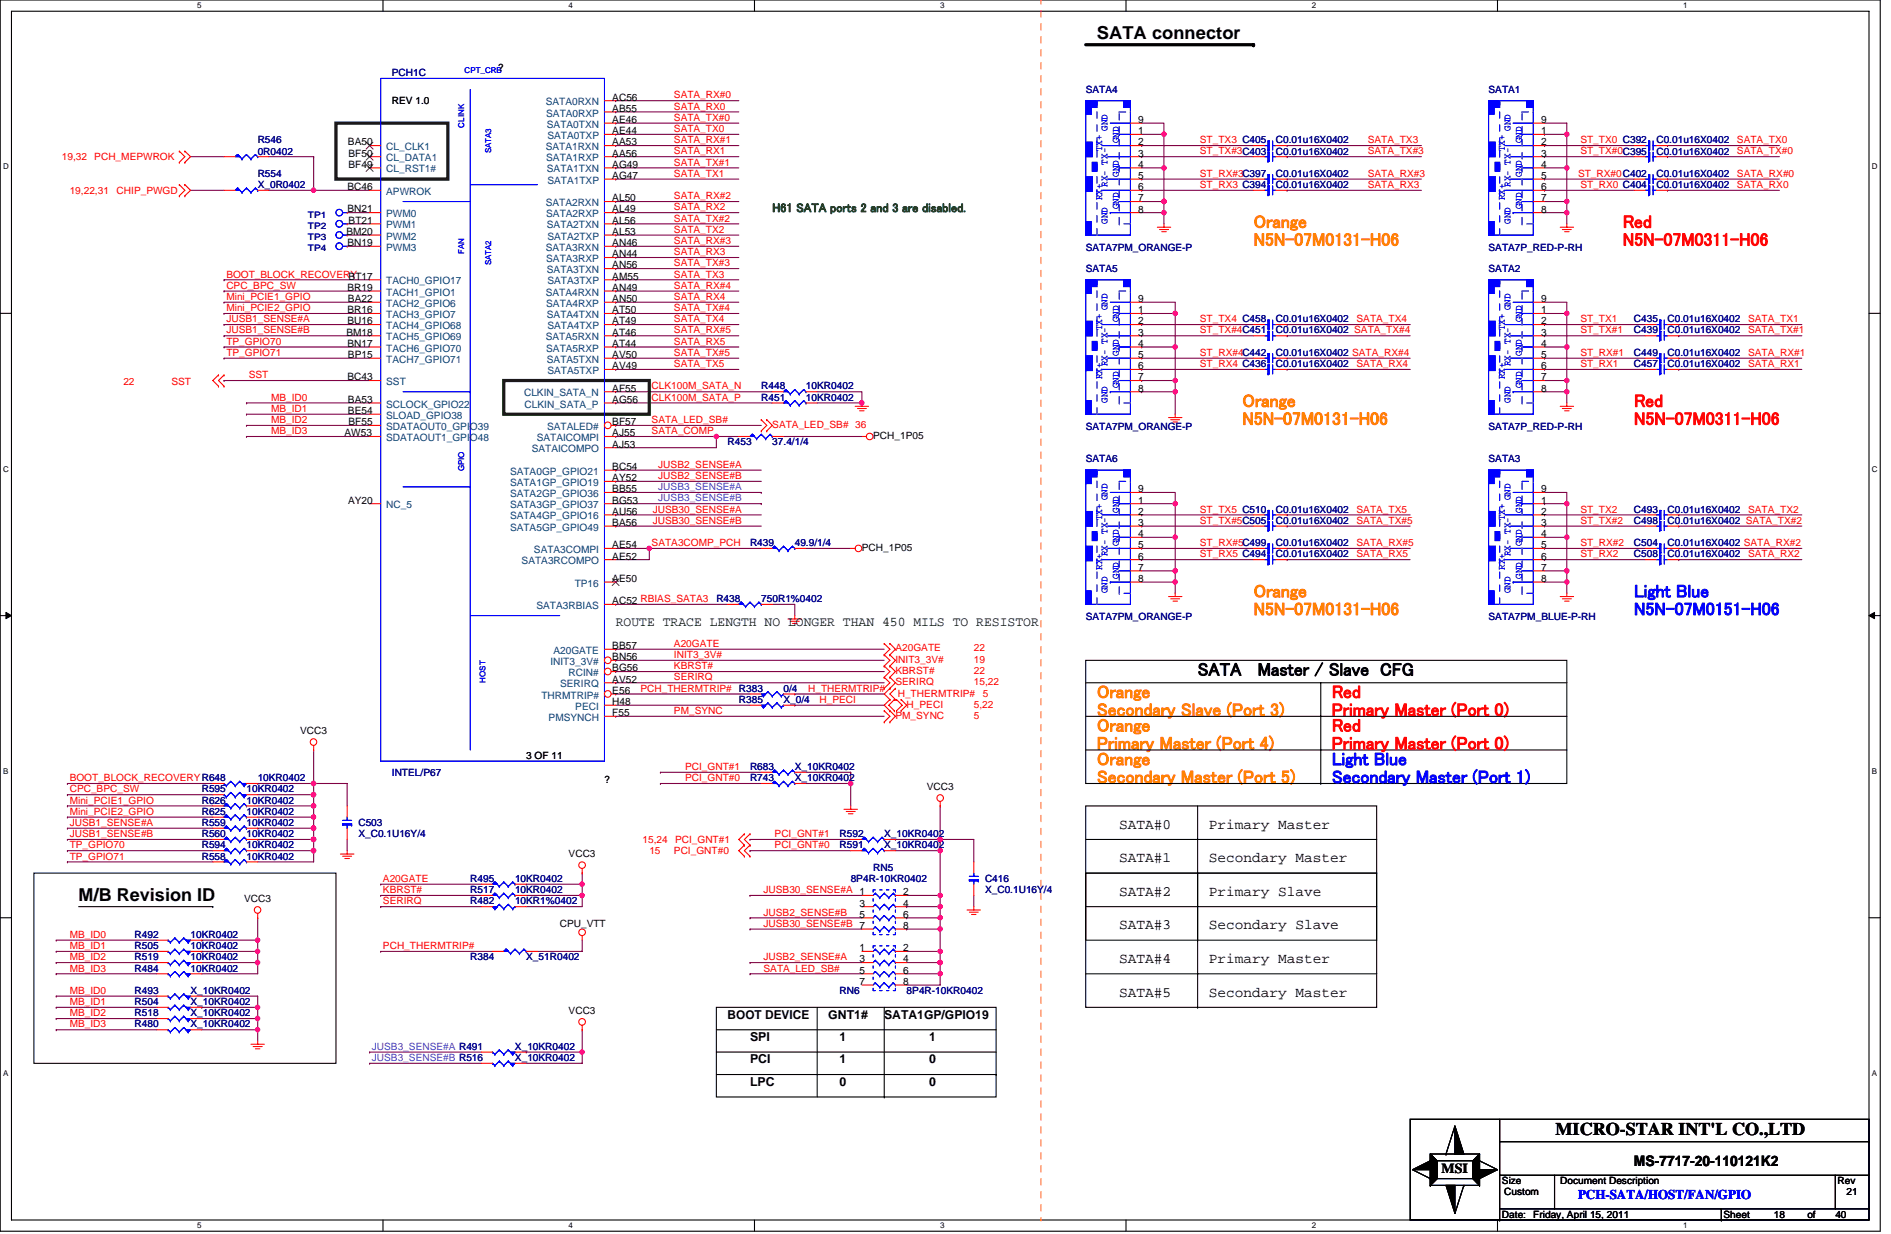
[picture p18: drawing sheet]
<svg xmlns="http://www.w3.org/2000/svg" width="296mm" height="193mm" viewBox="0 0 296 193" stroke-linecap="round" stroke-linejoin="round" font-family="sans-serif">
<defs><g id="words">
<g font-size="2.8">
<text x="171.8" y="6.1">SATA connector</text>
<text x="187.6" y="105.8">SATA</text>
<text x="197" y="105.8">Master / Slave CFG</text>
<text x="12.3" y="141">M/B Revision ID</text>
<text x="243.6" y="177.8">MICRO-STAR INT'L CO.,LTD</text>
</g>
<g font-size="2.8" fill="#ff8000">
<text x="196.3" y="35.7">Orange</text>
<text x="196.3" y="38.5">N5N-07M0131-H06</text>
<text x="194.6" y="63.7">Orange</text>
<text x="194.6" y="66.5">N5N-07M0131-H06</text>
<text x="196.3" y="93.5">Orange</text>
<text x="196.3" y="96.3">N5N-07M0131-H06</text>
<text x="171.8" y="109.3">Orange</text>
<text x="171.8" y="112.1">Secondary Slave (Port 3)</text>
<text x="171.8" y="114.6">Orange</text>
<text x="171.8" y="117.4">Primary Master (Port 4)</text>
<text x="171.8" y="119.8">Orange</text>
<text x="171.8" y="122.6">Secondary Master (Port 5)</text>
</g>
<g font-size="2.8" fill="#f00">
<text x="254.2" y="35.7">Red</text>
<text x="254.2" y="38.5">N5N-07M0311-H06</text>
<text x="255.9" y="63.7">Red</text>
<text x="255.9" y="66.5">N5N-07M0311-H06</text>
<text x="208.6" y="109.3">Red</text>
<text x="208.6" y="112.1">Primary Master (Port 0)</text>
<text x="208.6" y="114.6">Red</text>
<text x="208.6" y="117.3">Primary Master (Port 0)</text>
</g>
<g font-size="2.8" fill="#00f">
<text x="255.9" y="93.5">Light Blue</text>
<text x="255.9" y="96.3">N5N-07M0151-H06</text>
<text x="208.6" y="119.8">Light Blue</text>
<text x="208.6" y="122.6">Secondary Master (Port 1)</text>
</g>
<g font-size="2.3">
<text x="175.3" y="129.8">SATA#0</text>
<text x="189.3" y="129.8">Primary Master</text>
<text x="175.3" y="135">SATA#1</text>
<text x="189.3" y="135">Secondary Master</text>
<text x="175.3" y="140.3">SATA#2</text>
<text x="189.3" y="140.3">Primary Slave</text>
<text x="175.3" y="145.5">SATA#3</text>
<text x="189.3" y="145.5">Secondary Slave</text>
<text x="175.3" y="150.8">SATA#4</text>
<text x="189.3" y="150.8">Primary Master</text>
<text x="175.3" y="156">SATA#5</text>
<text x="189.3" y="156">Secondary Master</text>
<text x="255.9" y="182.6">MS-7717-20-110121K2</text>
</g>
<text font-size="2.2" x="225.8" y="183.7">MSI</text>
<text font-size="2.1" fill="#004000" x="96.4" y="98.1">ROUTE TRACE LENGTH NO LONGER THAN 450 MILS TO RESISTOR</text>
<text font-size="2.1" fill="#00f" x="247.2" y="187.7">PCH-SATA/HOST/FAN/GPIO</text>
<text font-size="1.9" fill="#008000" x="121" y="33.2">H61 SATA ports 2 and 3 are disabled.</text>
<g font-size="1.9">
<text x="114" y="159.5">BOOT DEVICE</text>
<text x="129.7" y="159.5">GNT1#</text>
<text x="138.5" y="159.5">SATA1GP/GPIO19</text>
<text x="117.5" y="166.5">PCI</text>
<text x="117.5" y="163">SPI</text>
<text x="131.5" y="163">1</text>
<text x="131.5" y="166.5">1</text>
<text x="145.5" y="163">1</text>
<text x="145.5" y="166.5">0</text>
<text x="117.5" y="170">LPC</text>
<text x="131.5" y="170">0</text>
<text x="145.5" y="170">0</text>
</g>
<g font-size="1.6" fill="#000080">
<text x="61.4" y="11.9">PCH1C</text>
<text x="170" y="14.5">SATA4</text>
<text x="233.1" y="14.5">SATA1</text>
<text x="40.4" y="22.4">R546</text>
<text x="199.8" y="22.4">C0.01u16X0402</text>
<text x="259.4" y="22.4">C0.01u16X0402</text>
<text x="40.4" y="24.2">0R0402</text>
<text x="40.4" y="27.7">R554</text>
<text x="40.4" y="29.4">X_0R0402</text>
<text x="199.8" y="24.2">C0.01u16X0402</text>
<text x="199.8" y="27.7">C0.01u16X0402</text>
<text x="199.8" y="29.4">C0.01u16X0402</text>
<text x="259.4" y="24.2">C0.01u16X0402</text>
<text x="259.4" y="29.4">C0.01u16X0402</text>
<text x="259.4" y="27.7">C0.01u16X0402</text>
<text x="170" y="39.3">SATA7PM_ORANGE-P</text>
<text x="233.1" y="39.3">SATA7P_RED-P-RH</text>
<text x="170" y="42.6">SATA5</text>
<text x="233.1" y="42.6">SATA2</text>
<text x="199.8" y="50.5">C0.01u16X0402</text>
<text x="199.8" y="52.2">C0.01u16X0402 SATA_TX#4</text>
<text x="255.9" y="52.2">C439</text>
<text x="255.9" y="50.5">C435</text>
<text x="261.2" y="52.2">C0.01u16X0402</text>
<text x="261.2" y="50.5">C0.01u16X0402</text>
<text x="199.8" y="57.5">C0.01u16X0402</text>
<text x="199.8" y="55.7">C0.01u16X0402 SATA_RX#4</text>
<text x="255.9" y="57.5">C457</text>
<text x="255.9" y="55.7">C449</text>
<text x="261.2" y="57.5">C0.01u16X0402</text>
<text x="261.2" y="55.7">C0.01u16X0402</text>
<text x="119.2" y="62.7">R451</text>
<text x="119.2" y="61">R448</text>
<text x="126.2" y="62.7">10KR0402</text>
<text x="126.2" y="61">10KR0402</text>
<text x="114" y="69.7">R453</text>
<text x="121" y="69.7">37.4/1/4</text>
<text x="170" y="67.3">SATA7PM_ORANGE-P</text>
<text x="233.1" y="67.3">SATA7P_RED-P-RH</text>
<text x="170" y="72.4">SATA6</text>
<text x="233.1" y="72.4">SATA3</text>
<text x="199.8" y="80.3">C0.01u16X0402</text>
<text x="199.8" y="82">C0.01u16X0402</text>
<text x="255.9" y="80.3">C493</text>
<text x="255.9" y="82">C498</text>
<text x="261.2" y="80.3">C0.01u16X0402</text>
<text x="261.2" y="82">C0.01u16X0402 SATA_TX#2</text>
<text x="117.5" y="85.5">R439</text>
<text x="124.5" y="85.5">49.9/1/4</text>
<text x="199.8" y="87.3">C0.01u16X0402</text>
<text x="199.8" y="85.5">C0.01u16X0402</text>
<text x="255.9" y="85.5">C504</text>
<text x="255.9" y="87.3">C508</text>
<text x="261.2" y="85.5">C0.01u16X0402 SATA_RX#2</text>
<text x="261.2" y="87.3">C0.01u16X0402</text>
<text x="112.2" y="94.3">R438</text>
<text x="119.2" y="94.3">750R1%0402</text>
<text x="170" y="97.1">SATA7PM_ORANGE-P</text>
<text x="233.1" y="97.1">SATA7PM_BLUE-P-RH</text>
<text x="115.7" y="110.1">R385</text>
<text x="122.7" y="108.3">0/4</text>
<text x="122.7" y="110.1">X_0/4</text>
<text x="31.6" y="124.1">R595</text>
<text x="31.6" y="125.8">R626</text>
<text x="38.6" y="124.1">10KR0402</text>
<text x="38.6" y="125.8">10KR0402</text>
<text x="40.4" y="122.3">10KR0402</text>
<text x="61.4" y="121.5">INTEL/P67</text>
<text x="117.5" y="120.6">R683</text>
<text x="117.5" y="122.3">R743</text>
<text x="124.5" y="120.6">X_10KR0402</text>
<text x="124.5" y="122.3">X_10KR0402</text>
<text x="31.6" y="129.3">R559</text>
<text x="31.6" y="131.1">R560</text>
<text x="31.6" y="127.6">R625</text>
<text x="38.6" y="129.3">10KR0402</text>
<text x="38.6" y="131.1">10KR0402</text>
<text x="38.6" y="127.6">10KR0402</text>
<text x="56.1" y="129.3">C503</text>
<text x="56.1" y="131.1">X_C0.1U16Y/4</text>
<text x="131.5" y="131.1">R592</text>
<text x="138.5" y="131.1">X_10KR0402</text>
<text x="31.6" y="132.8">R594</text>
<text x="31.6" y="134.6">R558</text>
<text x="38.6" y="132.8">10KR0402</text>
<text x="38.6" y="134.6">10KR0402</text>
<text x="131.5" y="132.8">R591</text>
<text x="136.8" y="136.4">RN5</text>
<text x="138.5" y="132.8">X_10KR0402</text>
<text x="73.7" y="138.1">R495</text>
<text x="73.7" y="139.8">R517</text>
<text x="73.7" y="141.6">R482</text>
<text x="80.7" y="138.1">10KR0402</text>
<text x="80.7" y="139.8">10KR0402</text>
<text x="80.7" y="141.6">10KR1%0402</text>
<text x="133.2" y="138.1">8P4R-10KR0402</text>
<text x="154.3" y="138.1">C416</text>
<text x="154.3" y="139.8">X_C0.1U16Y/4</text>
<text x="21.1" y="148.6">R505</text>
<text x="21.1" y="146.9">R492</text>
<text x="29.8" y="148.6">10KR0402</text>
<text x="29.8" y="146.9">10KR0402</text>
<text x="21.1" y="155.6">R493</text>
<text x="21.1" y="152.1">R484</text>
<text x="21.1" y="150.4">R519</text>
<text x="29.8" y="155.6">X_10KR0402</text>
<text x="29.8" y="152.1">10KR0402</text>
<text x="29.8" y="150.4">10KR0402</text>
<text x="73.7" y="150.4">R384</text>
<text x="82.4" y="150.4">X_51R0402</text>
<text x="131.5" y="155.6">RN6</text>
<text x="142" y="155.6">8P4R-10KR0402</text>
<text x="21.1" y="157.4">R504</text>
<text x="21.1" y="159.1">R518</text>
<text x="21.1" y="160.9">R480</text>
<text x="29.8" y="157.4">X_10KR0402</text>
<text x="29.8" y="159.1">X_10KR0402</text>
<text x="29.8" y="160.9">X_10KR0402</text>
<text x="80.7" y="166.1">X_10KR0402</text>
<text x="80.7" y="164.4">X_10KR0402</text>
</g>
<g font-size="1.6">
<text x="78" y="11">?</text>
<text x="61.4" y="16.3">REV 1.0</text>
<text x="95.9" y="17.5">AB55</text>
<text x="95.9" y="15.7">AC56</text>
<text x="54.5" y="22.8">BA50</text>
<text x="95.9" y="19.3">AE46</text>
<text x="95.9" y="21">AE44</text>
<text x="95.9" y="22.8">AA53</text>
<text x="178.3" y="21">1</text>
<text x="178.3" y="22.8">2</text>
<text x="178.3" y="19.3">9</text>
<text x="241.4" y="21">1</text>
<text x="241.4" y="22.8">2</text>
<text x="241.4" y="19.3">9</text>
<text x="54.4" y="29.8">BC46</text>
<text x="54.6" y="26.3">BF49</text>
<text x="54.6" y="24.5">BF50</text>
<text x="95.9" y="26.3">AG49</text>
<text x="95.9" y="24.5">AA56</text>
<text x="95.9" y="28">AG47</text>
<text x="178.3" y="24.5">3</text>
<text x="178.3" y="26.3">4</text>
<text x="178.3" y="28">5</text>
<text x="178.3" y="29.8">6</text>
<text x="241.4" y="24.5">3</text>
<text x="241.4" y="26.3">4</text>
<text x="241.4" y="28">5</text>
<text x="241.4" y="29.8">6</text>
<text x="54.4" y="33.3">BN21</text>
<text x="54.6" y="35">BT21</text>
<text x="95.9" y="35">AL56</text>
<text x="95.9" y="33.3">AL49</text>
<text x="95.9" y="31.5">AL50</text>
<text x="178.3" y="31.5">7</text>
<text x="178.3" y="33.3">8</text>
<text x="241.4" y="31.5">7</text>
<text x="241.4" y="33.3">8</text>
<text x="54.3" y="36.8">BM20</text>
<text x="54.4" y="38.5">BN19</text>
<text x="95.9" y="40.3">AN44</text>
<text x="95.9" y="36.8">AL53</text>
<text x="95.9" y="38.5">AN46</text>
<text x="54.4" y="45.6">BR19</text>
<text x="54.5" y="47.3">BA22</text>
<text x="54.6" y="43.8">BT17</text>
<text x="95.9" y="42">AN56</text>
<text x="95.9" y="47.3">AN50</text>
<text x="95.9" y="43.8">AM55</text>
<text x="95.9" y="45.6">AN49</text>
<text x="178.3" y="47.3">9</text>
<text x="241.4" y="47.3">9</text>
<text x="54.3" y="52.6">BM18</text>
<text x="54.4" y="49.1">BR16</text>
<text x="54.4" y="50.8">BU16</text>
<text x="95.9" y="49.1">AT50</text>
<text x="95.9" y="50.8">AT49</text>
<text x="95.9" y="52.6">AT46</text>
<text x="178.3" y="49.1">1</text>
<text x="178.3" y="50.8">2</text>
<text x="178.3" y="52.6">3</text>
<text x="241.4" y="49.1">1</text>
<text x="241.4" y="50.8">2</text>
<text x="241.4" y="52.6">3</text>
<text x="54.4" y="59.6">BC43</text>
<text x="54.4" y="54.3">BN17</text>
<text x="54.5" y="56.1">BP15</text>
<text x="95.9" y="56.1">AV50</text>
<text x="95.9" y="54.3">AT44</text>
<text x="95.9" y="57.8">AV49</text>
<text x="178.3" y="54.3">4</text>
<text x="178.3" y="56.1">5</text>
<text x="178.3" y="57.8">6</text>
<text x="178.3" y="59.6">7</text>
<text x="241.4" y="54.3">4</text>
<text x="241.4" y="56.1">5</text>
<text x="241.4" y="57.8">6</text>
<text x="241.4" y="59.6">7</text>
<text x="54.5" y="63.1">BA53</text>
<text x="54.5" y="64.8">BE54</text>
<text x="95.9" y="63.1">AG56</text>
<text x="95.9" y="61.3">AF55</text>
<text x="178.3" y="61.3">8</text>
<text x="241.4" y="61.3">8</text>
<text x="54" y="68.3">AW53</text>
<text x="54.6" y="66.6">BF55</text>
<text x="95.9" y="66.6">BF57</text>
<text x="95.9" y="68.3">AJ55</text>
<text x="95.9" y="70.1">AJ53</text>
<text x="136.8" y="68.7">PCH_1P05</text>
<text x="95.9" y="77.1">BB55</text>
<text x="95.9" y="75.4">AY52</text>
<text x="95.9" y="73.6">BC54</text>
<text x="178.3" y="77.1">9</text>
<text x="241.4" y="77.1">9</text>
<text x="54.5" y="78.8">AY20</text>
<text x="95.9" y="82.4">BA56</text>
<text x="95.9" y="80.6">AU56</text>
<text x="95.9" y="78.8">BG53</text>
<text x="178.3" y="78.8">1</text>
<text x="178.3" y="80.6">2</text>
<text x="178.3" y="82.4">3</text>
<text x="241.4" y="78.8">1</text>
<text x="241.4" y="80.6">2</text>
<text x="241.4" y="82.4">3</text>
<text x="95.9" y="85.9">AE54</text>
<text x="95.9" y="87.6">AE52</text>
<text x="135" y="86.2">PCH_1P05</text>
<text x="178.3" y="84.1">4</text>
<text x="178.3" y="85.9">5</text>
<text x="178.3" y="87.6">6</text>
<text x="178.3" y="89.4">7</text>
<text x="241.4" y="84.1">4</text>
<text x="241.4" y="85.9">5</text>
<text x="241.4" y="87.6">6</text>
<text x="241.4" y="89.4">7</text>
<text x="95.9" y="94.6">AC52 RBIAS_SATA3</text>
<text x="95.9" y="91.1">AE50</text>
<text x="178.3" y="91.1">8</text>
<text x="241.4" y="91.1">8</text>
<text x="95.9" y="101.6">BB57</text>
<text x="95.9" y="103.4">BN56</text>
<text x="95.9" y="106.9">AV52</text>
<text x="95.9" y="105.1">BG56</text>
<text x="95.9" y="112.1">F55</text>
<text x="95.9" y="110.4">H48</text>
<text x="95.9" y="108.6">E56</text>
<text x="47" y="115">VCC3</text>
<text x="82.4" y="118.8">3 OF 11</text>
<text x="94.7" y="122.7">?</text>
<text x="145.2" y="123.7">VCC3</text>
<text x="89.1" y="134.2">VCC3</text>
<text x="38.2" y="141.3">VCC3</text>
<text x="134.6" y="141.9">3</text>
<text x="134.6" y="143.7">5</text>
<text x="141.5" y="140.2">2</text>
<text x="141.5" y="141.9">4</text>
<text x="141.5" y="143.7">6</text>
<text x="87.7" y="145.1">CPU_VTT</text>
<text x="134.6" y="148.9">1</text>
<text x="141.5" y="148.9">2</text>
<text x="141.5" y="145.5">8</text>
<text x="134.6" y="150.7">3</text>
<text x="134.6" y="152.5">5</text>
<text x="134.6" y="154.2">7</text>
<text x="141.5" y="150.7">4</text>
<text x="141.5" y="152.5">6</text>
<text x="141.5" y="154.2">8</text>
<text x="89.1" y="158.8">VCC3</text>
<text x="235.2" y="185.4">Size</text>
<text x="244.4" y="185.4">Document Description</text>
<text x="287.8" y="185.4">Rev</text>
<text x="235.2" y="190.7">Date:</text>
<text x="235.6" y="187.2">Custom</text>
<text x="240.2" y="190.7">Friday, April 15, 2011</text>
<text x="269.9" y="190.7">Sheet</text>
<text x="277.8" y="190.7">18</text>
<text x="283.1" y="190.7">of</text>
<text x="287.5" y="190.7">40</text>
<text x="289.2" y="187.2">21</text>
</g>
<g font-size="1.6" fill="#004080">
<text x="85.5" y="16.5">SATA0RXN</text>
<text x="60.5" y="23.5">CL_CLK1</text>
<text x="85.5" y="23.5">SATA1RXN</text>
<text x="85.6" y="18.2">SATA0RXP</text>
<text x="85.7" y="20">SATA0TXN</text>
<text x="85.7" y="21.8">SATA0TXP</text>
<text x="60.5" y="27">CL_RST1#</text>
<text x="60.5" y="25.3">CL_DATA1</text>
<text x="85.6" y="25.3">SATA1RXP</text>
<text x="85.7" y="27">SATA1TXN</text>
<text x="85.7" y="28.8">SATA1TXP</text>
<text x="60.5" y="35.8">PWM1</text>
<text x="60.5" y="34">PWM0</text>
<text x="60.5" y="30.5">APWROK</text>
<text x="85.5" y="32.3">SATA2RXN</text>
<text x="85.6" y="34">SATA2RXP</text>
<text x="85.7" y="35.8">SATA2TXN</text>
<text x="60.5" y="39.3">PWM3</text>
<text x="60.5" y="37.5">PWM2</text>
<text x="85.5" y="39.3">SATA3RXN</text>
<text x="85.6" y="41">SATA3RXP</text>
<text x="85.7" y="37.5">SATA2TXP</text>
<text x="60.5" y="44.5">TACH0_GPIO17</text>
<text x="60.5" y="46.3">TACH1_GPIO1</text>
<text x="85.5" y="46.3">SATA4RXN</text>
<text x="85.7" y="42.8">SATA3TXN</text>
<text x="85.7" y="44.5">SATA3TXP</text>
<text x="60.5" y="48">TACH2_GPIO6</text>
<text x="60.5" y="49.8">TACH3_GPIO7</text>
<text x="60.5" y="51.5">TACH4_GPIO68</text>
<text x="60.5" y="53.3">TACH5_GPIO69</text>
<text x="85.5" y="53.3">SATA5RXN</text>
<text x="85.6" y="48">SATA4RXP</text>
<text x="85.7" y="49.8">SATA4TXN</text>
<text x="85.7" y="51.5">SATA4TXP</text>
<text x="60.5" y="56.8">TACH7_GPIO71</text>
<text x="60.5" y="55.1">TACH6_GPIO70</text>
<text x="85.6" y="55.1">SATA5RXP</text>
<text x="85.7" y="56.8">SATA5TXN</text>
<text x="85.7" y="58.6">SATA5TXP</text>
<text x="60.5" y="63.8">SCLOCK_GPIO22</text>
<text x="60.5" y="60.3">SST</text>
<text x="60.5" y="65.6">SLOAD_GPIO38</text>
<text x="82.1" y="62.1">CLKIN_SATA_N</text>
<text x="82.2" y="63.8">CLKIN_SATA_P</text>
<text x="60.5" y="67.3">SDATAOUT0_GPIO39</text>
<text x="60.5" y="69.1">SDATAOUT1_GPIO48</text>
<text x="83.3" y="70.8">SATAICOMPO</text>
<text x="84.1" y="69.1">SATAICOMPI</text>
<text x="85.7" y="67.3">SATALED#</text>
<text x="79.9" y="77.8">SATA2GP_GPIO36</text>
<text x="79.9" y="76.1">SATA1GP_GPIO19</text>
<text x="79.9" y="74.3">SATA0GP_GPIO21</text>
<text x="60.5" y="79.6">NC_5</text>
<text x="79.9" y="83.1">SATA5GP_GPIO49</text>
<text x="79.9" y="81.3">SATA4GP_GPIO16</text>
<text x="79.9" y="79.6">SATA3GP_GPIO37</text>
<text x="81.7" y="88.3">SATA3RCOMPO</text>
<text x="83.6" y="86.6">SATA3COMPI</text>
<text x="84" y="95.4">SATA3RBIAS</text>
<text x="90" y="91.9">TP16</text>
<text x="86.2" y="104.1">INIT3_3V#</text>
<text x="86.7" y="102.4">A20GATE</text>
<text x="87.7" y="107.6">SERIRQ</text>
<text x="89" y="105.9">RCIN#</text>
<text x="84.8" y="109.4">THRMTRIP#</text>
<text x="85.9" y="112.9">PMSYNCH</text>
<text x="90.1" y="111.1">PECI</text>
</g>
<g font-size="1.6" fill="#f00">
<text x="105.6" y="15.4">SATA_RX#0</text>
<text x="105.6" y="17.2">SATA_RX0</text>
<text x="105.6" y="18.9">SATA_TX#0</text>
<text x="105.6" y="20.7">SATA_TX0</text>
<text x="105.6" y="22.4">SATA_RX#1</text>
<text x="187.9" y="22.4">ST_TX3 C405</text>
<text x="214.2" y="22.4">SATA_TX3</text>
<text x="247.5" y="22.4">ST_TX0 C392</text>
<text x="272.1" y="22.4">SATA_TX0</text>
<text x="9.7" y="25.1">19,32</text>
<text x="14.8" y="25.1">PCH_MEPWROK</text>
<text x="105.6" y="25.9">SATA_TX#1</text>
<text x="105.6" y="24.2">SATA_RX1</text>
<text x="105.6" y="27.7">SATA_TX1</text>
<text x="187.9" y="29.4">ST_RX3 C394</text>
<text x="187.9" y="27.7">ST_RX#3C397</text>
<text x="187.9" y="24.2">ST_TX#3C403</text>
<text x="214.2" y="24.2">SATA_TX#3</text>
<text x="214.2" y="29.4">SATA_RX3</text>
<text x="214.2" y="27.7">SATA_RX#3</text>
<text x="247.2" y="27.7">ST_RX#0C402</text>
<text x="247.5" y="29.4">ST_RX0 C404</text>
<text x="247.5" y="24.2">ST_TX#0C395</text>
<text x="272.1" y="24.2">SATA_TX#0</text>
<text x="272.1" y="27.7">SATA_RX#0</text>
<text x="272.1" y="29.4">SATA_RX0</text>
<text x="10.9" y="30.3">19,22,31</text>
<text x="18.3" y="30.3">CHIP_PWGD</text>
<text x="105.6" y="31.2">SATA_RX#2</text>
<text x="105.6" y="34.7">SATA_TX#2</text>
<text x="105.6" y="32.9">SATA_RX2</text>
<text x="105.6" y="41.7">SATA_TX#3</text>
<text x="105.6" y="38.2">SATA_RX#3</text>
<text x="105.6" y="40">SATA_RX3</text>
<text x="105.6" y="36.4">SATA_TX2</text>
<text x="35.5" y="47">Mini_PCIE1_GPIO</text>
<text x="35.5" y="43.5">BOOT_BLOCK_RECOVERY</text>
<text x="35.5" y="45.2">CPC_BPC_SW</text>
<text x="105.6" y="43.5">SATA_TX3</text>
<text x="105.6" y="45.2">SATA_RX#4</text>
<text x="105.6" y="47">SATA_RX4</text>
<text x="35.5" y="48.7">Mini_PCIE2_GPIO</text>
<text x="35.5" y="54">TP_GPIO70</text>
<text x="35.5" y="52.2">JUSB1_SENSE#B</text>
<text x="35.5" y="50.5">JUSB1_SENSE#A</text>
<text x="105.6" y="48.7">SATA_TX#4</text>
<text x="105.6" y="52.2">SATA_RX#5</text>
<text x="105.6" y="54">SATA_RX5</text>
<text x="105.6" y="50.5">SATA_TX4</text>
<text x="187.9" y="52.2">ST_TX#4C451</text>
<text x="187.9" y="50.5">ST_TX4 C458</text>
<text x="212.5" y="50.5">SATA_TX4</text>
<text x="247.5" y="52.2">ST_TX#1</text>
<text x="247.5" y="50.5">ST_TX1</text>
<text x="273.8" y="50.5">SATA_TX1</text>
<text x="273.8" y="52.2">SATA_TX#1</text>
<text x="35.5" y="55.7">TP_GPIO71</text>
<text x="39" y="59.2">SST</text>
<text x="105.6" y="55.7">SATA_TX#5</text>
<text x="105.6" y="57.5">SATA_TX5</text>
<text x="187.9" y="57.5">ST_RX4 C436</text>
<text x="187.9" y="55.7">ST_RX#4C442</text>
<text x="212.5" y="57.5">SATA_RX4</text>
<text x="247.5" y="57.5">ST_RX1</text>
<text x="247.5" y="55.7">ST_RX#1</text>
<text x="273.8" y="57.5">SATA_RX1</text>
<text x="273.8" y="55.7">SATA_RX#1</text>
<text x="19.3" y="60.3">22</text>
<text x="26.9" y="60.3">SST</text>
<text x="42.5" y="64.5">MB_ID1</text>
<text x="42.5" y="62.7">MB_ID0</text>
<text x="102.1" y="62.7">CLK100M_SATA_P</text>
<text x="102.1" y="61">CLK100M_SATA_N</text>
<text x="42.5" y="66.3">MB_ID2</text>
<text x="42.5" y="68">MB_ID3</text>
<text x="102.1" y="68">SATA_COMP</text>
<text x="102.1" y="66.3">SATA_LED_SB#</text>
<text x="121" y="67">SATA_LED_SB# 36</text>
<text x="103.1" y="73.3">JUSB2_SENSE#A</text>
<text x="103.1" y="75">JUSB2_SENSE#B</text>
<text x="102.2" y="82">JUSB30_SENSE#B</text>
<text x="102.2" y="80.3">JUSB30_SENSE#A</text>
<text x="187.9" y="82">ST_TX#5C505</text>
<text x="187.9" y="80.3">ST_TX5 C510</text>
<text x="212.5" y="80.3">SATA_TX5</text>
<text x="212.5" y="82">SATA_TX#5</text>
<text x="247.5" y="82">ST_TX#2</text>
<text x="247.5" y="80.3">ST_TX2</text>
<text x="273.8" y="80.3">SATA_TX2</text>
<text x="102.1" y="85.5">SATA3COMP_PCH</text>
<text x="187.9" y="87.3">ST_RX5 C494</text>
<text x="187.9" y="85.5">ST_RX#5C499</text>
<text x="212.5" y="85.5">SATA_RX#5</text>
<text x="212.5" y="87.3">SATA_RX5</text>
<text x="247.5" y="87.3">ST_RX2</text>
<text x="247.5" y="85.5">ST_RX#2</text>
<text x="273.8" y="87.3">SATA_RX2</text>
<text x="105.6" y="101.3">A20GATE</text>
<text x="105.6" y="103">INIT3_3V#</text>
<text x="105.6" y="104.8">KBRST#</text>
<text x="105.6" y="106.6">SERIRQ</text>
<text x="140.2" y="107.3">SERIRQ</text>
<text x="140.2" y="103.8">INIT3_3V#</text>
<text x="140.2" y="102">A20GATE</text>
<text x="140.2" y="105.5">KBRST#</text>
<text x="152.5" y="107.3">15,22</text>
<text x="152.5" y="103.8">19</text>
<text x="152.5" y="102">22</text>
<text x="152.5" y="105.5">22</text>
<text x="100.3" y="108.3">PCH_THERMTRIP# R383</text>
<text x="105.6" y="111.8">PM_SYNC</text>
<text x="126.6" y="108.3">H_THERMTRIP#</text>
<text x="128.4" y="110.1">H_PECI</text>
<text x="140.2" y="112.5">PM_SYNC</text>
<text x="140.6" y="109.2">H_THERMTRIP#</text>
<text x="142" y="110.9">H_PECI</text>
<text x="152.5" y="112.5">5</text>
<text x="152.5" y="110.9">5,22</text>
<text x="153.9" y="109.2">5</text>
<text x="10.9" y="125.8">Mini_PCIE1_GPIO</text>
<text x="10.9" y="122.3">BOOT_BLOCK_RECOVERYR648</text>
<text x="10.9" y="124.1">CPC_BPC_SW</text>
<text x="107.3" y="122.3">PCI_GNT#0</text>
<text x="107.3" y="120.6">PCI_GNT#1</text>
<text x="10.9" y="127.6">Mini_PCIE2_GPIO</text>
<text x="10.9" y="129.3">JUSB1_SENSE#A</text>
<text x="10.9" y="131.1">JUSB1_SENSE#B</text>
<text x="100.6" y="132">15,24</text>
<text x="105.7" y="132">PCI_GNT#1</text>
<text x="121.3" y="131.1">PCI_GNT#1</text>
<text x="10.9" y="132.8">TP_GPIO70</text>
<text x="10.9" y="134.6">TP_GPIO71</text>
<text x="101.7" y="133.7">15</text>
<text x="105.6" y="133.7">PCI_GNT#0</text>
<text x="121.3" y="132.8">PCI_GNT#0</text>
<text x="60" y="141.6">SERIRQ</text>
<text x="60" y="138.1">A20GATE</text>
<text x="60" y="139.8">KBRST#</text>
<text x="119.6" y="139.8">JUSB30_SENSE#A 1</text>
<text x="119.6" y="143.4">JUSB2_SENSE#B</text>
<text x="10.9" y="148.6">MB_ID1</text>
<text x="10.9" y="146.9">MB_ID0</text>
<text x="60" y="148.6">PCH_THERMTRIP#</text>
<text x="119.6" y="145.1">JUSB30_SENSE#B 7</text>
<text x="10.9" y="152.1">MB_ID3</text>
<text x="10.9" y="155.6">MB_ID0</text>
<text x="10.9" y="150.4">MB_ID2</text>
<text x="119.6" y="150.4">JUSB2_SENSE#A</text>
<text x="119.6" y="152.1">SATA_LED_SB#</text>
<text x="10.9" y="160.9">MB_ID3</text>
<text x="10.9" y="157.4">MB_ID1</text>
<text x="10.9" y="159.1">MB_ID2</text>
</g>
<g font-size="1.6" fill="#00f">
<text x="172.6" y="23.7" transform="rotate(-90 172.6 23.7)">TX+</text>
<text x="173.5" y="20.5" transform="rotate(-90 173.5 20.5)">GND</text>
<text x="175.2" y="22.4" transform="rotate(-90 175.2 22.4)">GND</text>
<text x="235.7" y="23.7" transform="rotate(-90 235.7 23.7)">TX+</text>
<text x="236.6" y="20.5" transform="rotate(-90 236.6 20.5)">GND</text>
<text x="238.3" y="22.4" transform="rotate(-90 238.3 22.4)">GND</text>
<text x="173.5" y="29.3" transform="rotate(-90 173.5 29.3)">RX- TX-</text>
<text x="175.2" y="27.7" transform="rotate(-90 175.2 27.7)">GND</text>
<text x="236.6" y="29.3" transform="rotate(-90 236.6 29.3)">RX- TX-</text>
<text x="238.3" y="27.7" transform="rotate(-90 238.3 27.7)">GND</text>
<text x="172.6" y="31.4" transform="rotate(-90 172.6 31.4)">RX+</text>
<text x="173.5" y="35.1" transform="rotate(-90 173.5 35.1)">GND</text>
<text x="175.2" y="32.8" transform="rotate(-90 175.2 32.8)">GND</text>
<text x="235.7" y="31.4" transform="rotate(-90 235.7 31.4)">RX+</text>
<text x="236.6" y="35.1" transform="rotate(-90 236.6 35.1)">GND</text>
<text x="238.3" y="32.8" transform="rotate(-90 238.3 32.8)">GND</text>
<text x="172.6" y="51.7" transform="rotate(-90 172.6 51.7)">TX+</text>
<text x="173.5" y="48.6" transform="rotate(-90 173.5 48.6)">GND</text>
<text x="175.2" y="50.5" transform="rotate(-90 175.2 50.5)">GND</text>
<text x="235.7" y="51.7" transform="rotate(-90 235.7 51.7)">TX+</text>
<text x="236.6" y="48.6" transform="rotate(-90 236.6 48.6)">GND</text>
<text x="238.3" y="50.5" transform="rotate(-90 238.3 50.5)">GND</text>
<text x="172.6" y="59.4" transform="rotate(-90 172.6 59.4)">RX+</text>
<text x="173.5" y="57.3" transform="rotate(-90 173.5 57.3)">RX- TX-</text>
<text x="175.2" y="55.7" transform="rotate(-90 175.2 55.7)">GND</text>
<text x="235.7" y="59.4" transform="rotate(-90 235.7 59.4)">RX+</text>
<text x="236.6" y="57.3" transform="rotate(-90 236.6 57.3)">RX- TX-</text>
<text x="238.3" y="55.7" transform="rotate(-90 238.3 55.7)">GND</text>
<text x="173.5" y="63.1" transform="rotate(-90 173.5 63.1)">GND</text>
<text x="175.2" y="60.8" transform="rotate(-90 175.2 60.8)">GND</text>
<text x="236.6" y="63.1" transform="rotate(-90 236.6 63.1)">GND</text>
<text x="238.3" y="60.8" transform="rotate(-90 238.3 60.8)">GND</text>
<text x="172.6" y="81.5" transform="rotate(-90 172.6 81.5)">TX+</text>
<text x="173.5" y="78.3" transform="rotate(-90 173.5 78.3)">GND</text>
<text x="175.2" y="80.3" transform="rotate(-90 175.2 80.3)">GND</text>
<text x="235.7" y="81.5" transform="rotate(-90 235.7 81.5)">TX+</text>
<text x="236.6" y="78.3" transform="rotate(-90 236.6 78.3)">GND</text>
<text x="238.3" y="80.3" transform="rotate(-90 238.3 80.3)">GND</text>
<text x="172.6" y="89.2" transform="rotate(-90 172.6 89.2)">RX+</text>
<text x="173.5" y="87.1" transform="rotate(-90 173.5 87.1)">RX- TX-</text>
<text x="175.2" y="85.5" transform="rotate(-90 175.2 85.5)">GND</text>
<text x="235.7" y="89.2" transform="rotate(-90 235.7 89.2)">RX+</text>
<text x="236.6" y="87.1" transform="rotate(-90 236.6 87.1)">RX- TX-</text>
<text x="238.3" y="85.5" transform="rotate(-90 238.3 85.5)">GND</text>
<text x="173.5" y="92.9" transform="rotate(-90 173.5 92.9)">GND</text>
<text x="175.2" y="90.6" transform="rotate(-90 175.2 90.6)">GND</text>
<text x="236.6" y="92.9" transform="rotate(-90 236.6 92.9)">GND</text>
<text x="238.3" y="90.6" transform="rotate(-90 238.3 90.6)">GND</text>
</g>
<g font-size="1.6" fill="#8000ff">
<text x="103.1" y="76.8">JUSB3_SENSE#A</text>
<text x="103.1" y="78.5">JUSB3_SENSE#B</text>
<text x="58.2" y="164.4">JUSB3_SENSE#A R491</text>
<text x="58.2" y="166.1">JUSB3_SENSE#B R516</text>
</g>
<g font-size="1.4" fill="#000080">
<text x="48.2" y="35.8">TP2</text>
<text x="48.2" y="34.1">TP1</text>
<text x="48.2" y="37.5">TP3</text>
<text x="48.2" y="39.3">TP4</text>
</g>
<g font-size="1.3">
<text x="30.9" y="1.3">5</text>
<text x="89.1" y="1.3">4</text>
<text x="147.3" y="1.3">3</text>
<text x="205.4" y="1.3">2</text>
<text x="263.6" y="1.3">1</text>
<text x=".5" y="26.5">D</text>
<text x="293.2" y="26.5">D</text>
<text x=".5" y="73.8">C</text>
<text x="293.2" y="73.8">C</text>
<text x=".5" y="121.2">B</text>
<text x="293.2" y="121.2">B</text>
<text x=".5" y="168.5">A</text>
<text x="293.2" y="168.5">A</text>
<text x="30.9" y="192.3">5</text>
<text x="89.1" y="192.3">4</text>
<text x="147.3" y="192.3">3</text>
<text x="205.4" y="192.3">2</text>
<text x="263.6" y="192.3">1</text>
</g>
<g font-size="1.3" fill="#00f">
<text x="72.8" y="11.5">CPT_CRB</text>
<text x="72.7" y="20" transform="rotate(-90 72.7 20)">CLINK</text>
<text x="76.9" y="24" transform="rotate(-90 76.9 24)">SATA3</text>
<text x="72.7" y="39.8" transform="rotate(-90 72.7 39.8)">FAN</text>
<text x="76.9" y="41.5" transform="rotate(-90 76.9 41.5)">SATA2</text>
<text x="72.7" y="73.8" transform="rotate(-90 72.7 73.8)">GPIO</text>
<text x="76" y="106.9" transform="rotate(-90 76 106.9)">HOST</text>
</g>
</g></defs>
<path d="M0 0h294.5v192.8h-294.5zM1.8 1.8h290.9v189.2h-290.9z" fill="none" stroke="#000" stroke-width=".17"/>
<g fill="#fff">
<path d="M30.9 .2h.7v1.4h-.7z"/>
<path d="M30.9 191.2h.7v1.4h-.7z"/>
</g>
<path d="M60 0v1.8M60 191v1.8" fill="none" stroke="#000" stroke-width=".17"/>
<g fill="#fff">
<path d="M89.1 .2h.6v1.4h-.6z"/>
<path d="M89.1 191.2h.6v1.4h-.6z"/>
</g>
<path d="M118.2 0v1.8M118.2 191v1.8" fill="none" stroke="#000" stroke-width=".17"/>
<g fill="#fff">
<path d="M147.3 .2h.6v1.4h-.6z"/>
<path d="M147.3 191.2h.6v1.4h-.6z"/>
</g>
<path d="M176.4 0v1.8M176.4 191v1.8" fill="none" stroke="#000" stroke-width=".17"/>
<g fill="#fff">
<path d="M205.4 .2h.7v1.4h-.7z"/>
<path d="M205.4 191.2h.7v1.4h-.7z"/>
</g>
<path d="M234.5 0v1.8M234.5 191v1.8" fill="none" stroke="#000" stroke-width=".17"/>
<g fill="#fff">
<path d="M263.6 .2h.7v1.4h-.7z"/>
<path d="M263.6 191.2h.7v1.4h-.7z"/>
<path d="M.5 25.4h.9v1.4h-.9z"/>
<path d="M293.2 25.4h.9v1.4h-.9z"/>
<path d="M.5 72.7h.9v1.4h-.9z"/>
<path d="M293.2 72.7h.9v1.4h-.9z"/>
</g>
<path d="M0 49.1h1.8M292.7 49.1h1.8" fill="none" stroke="#000" stroke-width=".17"/>
<g fill="#fff">
<path d="M.5 120h.8v1.4h-.8z"/>
<path d="M293.2 120h.8v1.4h-.8z"/>
</g>
<path d="M0 96.4h1.8M292.7 96.4h1.8" fill="none" stroke="#000" stroke-width=".17"/>
<path d="M.9 95.9l.9 .5-.9 .5zM292.7 96.4l.9-.5v1z" fill="#000" stroke="#000" stroke-width=".16"/>
<g fill="#fff">
<path d="M.5 167.3h.8v1.4h-.8z"/>
<path d="M293.2 167.3h.8v1.4h-.8z"/>
</g>
<g fill="none" stroke="#000" stroke-width=".17">
<path d="M170 103.4h75.4v19.3h-75.4zM170 117.4h75.4M170 112.2h75.4M170 106.9h75.4M206.9 106.9v15.8M5.3 136.7h47.3v29.8h-47.3zM170 126.2h45.6v21h-45.6zM170 136.7h45.6v21h-45.6zM170 131.4h45.6M170 136.7h45.6M187.6 126.2v31.5M206.9 122.7h.1"/>
<path d="M0 143.7h1.8M12.3 142h21M33.3 142h.1M112.2 157.7h43.8v14.1h-43.8zM128 157.7v14.1M138.5 157.7v14.1M170 142h45.6M170 152.5h45.6M187.6 147.2h.1M187.6 157.7h.1M292.7 143.7h1.8M112.2 161.2h43.8"/>
<path d="M112.2 164.7h43.8M112.2 168.3h43.8M138.5 171.8h.1M156 168.3h.1M220.9 175.3h71.8v15.7h-71.8zM227.9 176.3l-1.4 4.4M234.9 178.8h57.8M234.9 175.3v15.7M221.2 183.2l2.8 1.4M224 180.7h7.7v4.9h-7.7zM224 184.6h.1M224 185.6h.1"/>
<path d="M224 180.7l1.1 1.1M225.1 184.6l-1.1 1M225.1 181.8h5.6v2.8h-5.6zM225.1 181.8h.1M226.5 180.7h.1M229.3 185.6h.1M229.3 185.6l-1.4 4.4M230.7 184.6l1 1M231.7 180.7h.1M231.7 181.8h.1M231.7 180.7l-1 1.1M231.7 181.8l2.8 1.4"/>
<path d="M231.7 185.6h.1M234.9 184h57.8M234.9 191h.1M234.9 189.3h57.8M243.5 184v5.3M269.6 191h.1M269.6 189.3v1.7M287.5 184v5.3"/>
</g>
<g fill="none" stroke="#800040" stroke-width=".17">
<path d="M96.4 19.3h.1M96.4 15.8h.1M96.4 17.5h.1M96.4 19.3h19.3M96.4 15.8h19.3M96.4 17.5h19.3M178.8 19.3h3.5v1.7M241.9 19.3h3.5v1.7M29.8 24.5h5.3M29.8 29.8h5.3M42.1 24.5h7M42.1 29.8h7"/>
<path d="M49.1 24.5h.1M49.1 24.5v5.3M49.1 29.8h8.8M54.4 36.8h3.5M54.4 38.6h3.5M54.4 33.3h3.5M54.4 35.1h3.5M96.4 26.3h.1M96.4 21h.1M96.4 22.8h.1M96.4 24.5h.1M96.4 28h.1"/>
<path d="M96.4 31.6h.1M96.4 35.1h.1M96.4 33.3h.1M96.4 38.6h.1M96.4 36.8h.1M96.4 26.3h19.3M96.4 21h19.3M96.4 22.8h19.3M96.4 24.5h19.3M96.4 28h19.3M96.4 31.6h19.3M96.4 35.1h19.3"/>
<path d="M96.4 33.3h19.3M96.4 38.6h19.3M96.4 36.8h19.3M178.8 31.6h3.5M178.8 26.3h3.5M178.8 21h3.5M178.8 33.3h3.5M178.8 29.8h.1M178.8 28h.1M178.8 24.5h.1M178.8 22.8h.1M178.8 22.8h17.5"/>
<path d="M178.8 24.5h17.5M178.8 28h17.5M178.8 29.8h17.5M182.3 33.3h.1M182.3 21h.1M182.3 21v14.1M182.3 31.6h.1M182.3 26.3h.1M201.6 22.8h.1M201.6 24.5h.1M201.6 29.8h.1M201.6 28h.1"/>
<path d="M201.6 22.8h21M201.6 24.5h21M201.6 28h21M201.6 29.8h21M241.9 29.8h.1M241.9 28h.1M241.9 24.5h.1M241.9 22.8h.1M241.9 22.8h14M241.9 24.5h14M241.9 28h14M241.9 29.8h14"/>
<path d="M241.9 31.6h3.5M241.9 26.3h3.5M241.9 21h.1M241.9 33.3h3.5M241.9 21h3.5M245.4 31.6h.1M245.4 33.3h.1M245.4 26.3h.1M245.4 21v5.3M245.4 26.3v8.8M261.2 22.8h.1M261.2 22.8h17.5"/>
<path d="M261.2 24.5h.1M261.2 28h.1M261.2 29.8h.1M261.2 24.5h17.5M261.2 28h17.5M261.2 29.8h17.5M35.1 49.1h.1M35.1 49.1h22.8M35.1 47.3h.1M35.1 59.6h.1M35.1 43.8h.1M35.1 45.6h.1"/>
<path d="M35.1 56.1h.1M35.1 52.6h.1M35.1 50.8h.1M35.1 47.3h22.8M35.1 59.6h22.8M35.1 43.8h22.8M35.1 45.6h22.8M35.1 56.1h22.8M35.1 52.6h22.8M35.1 50.8h22.8M35.1 54.3h.1M35.1 54.3h22.8"/>
<path d="M96.4 42.1h.1M96.4 40.3h.1M96.4 43.8h.1M96.4 49.1h.1M96.4 45.6h.1M96.4 56.1h.1M96.4 47.3h.1M96.4 52.6h.1M96.4 54.3h.1M96.4 57.8h.1M96.4 50.8h.1M96.4 49.1h19.3"/>
<path d="M96.4 47.3h19.3M96.4 42.1h19.3M96.4 40.3h19.3M96.4 43.8h19.3M96.4 45.6h19.3M96.4 56.1h19.3M96.4 52.6h19.3M96.4 54.3h19.3M96.4 57.8h19.3M96.4 50.8h19.3M178.8 47.3h5.3v1.8M178.8 59.6h.1"/>
<path d="M178.8 59.6h5.3M178.8 49.1h.1M178.8 54.3h.1M178.8 49.1h5.3M178.8 54.3h5.3M178.8 57.8h.1M178.8 56.1h.1M178.8 52.6h.1M178.8 50.8h.1M178.8 56.1h17.5M178.8 52.6h17.5M178.8 57.8h17.5"/>
<path d="M178.8 50.8h17.5M184.1 59.6v1.7M184.1 49.1v5.2M184.1 54.3v5.3M201.6 56.1h.1M201.6 56.1h19.3M201.6 50.8h.1M201.6 52.6h.1M201.6 57.8h.1M201.6 52.6h19.3M201.6 57.8h19.3M201.6 50.8h19.3"/>
<path d="M241.9 47.3h3.5v1.8M241.9 59.6h3.5M241.9 54.3h3.5M241.9 49.1h3.5M241.9 57.8h.1M241.9 56.1h.1M241.9 52.6h.1M241.9 50.8h.1M241.9 56.1h15.8M241.9 52.6h15.8M241.9 57.8h15.8M241.9 50.8h15.8"/>
<path d="M245.4 59.6h.1M245.4 54.3h.1M245.4 49.1h.1M245.4 49.1v14M262.9 50.8h.1M262.9 50.8h19.3M262.9 52.6h.1M262.9 57.8h.1M262.9 56.1h.1M262.9 56.1h19.3M262.9 52.6h19.3M262.9 57.8h19.3"/>
<path d="M38.6 63.1h.1M38.6 66.6h.1M38.6 68.3h.1M38.6 63.1h19.3M38.6 68.3h19.3M38.6 66.6h19.3M38.6 64.9h.1M38.6 64.9h19.3M96.4 61.3h.1M96.4 61.3h24.6M96.4 68.3h15.8v1.8h-15.8M96.4 68.3h.1"/>
<path d="M96.4 63.1h.1M96.4 66.6h.1M96.4 73.6h.1M96.4 75.4h.1M96.4 63.1h24.6M96.4 66.6h22.8M96.4 73.6h22.8M96.4 75.4h22.8M96.4 78.9h22.8M96.4 77.1h22.8M112.2 68.3h.1M112.2 68.3h3.5"/>
<path d="M119.2 78.9h.1M119.2 77.1h.1M122.7 68.3h12.3M128 61.3h7v1.8M128 63.1h7M135 63.1h.1M178.8 77.1h5.3v1.8M178.8 78.9h5.3M178.8 61.3h.1M178.8 61.3h5.3M184.1 78.9h.1M184.1 78.9v5.2"/>
<path d="M184.1 61.3v3.6M241.9 77.1h3.5v1.8M241.9 61.3h3.5M241.9 78.9h.1M241.9 78.9h3.5M245.4 61.3h.1M245.4 78.9v5.2M96.4 85.9h5.3v1.7h-5.3M96.4 94.6h.1M96.4 82.4h.1M96.4 80.6h.1M96.4 94.6h17.6"/>
<path d="M96.4 82.4h22.8M96.4 80.6h22.8M101.7 85.9h.1M101.7 85.9h17.5M121 94.6h3.5v1.8M126.2 85.9h7M178.8 84.1h5.3M178.8 89.4h5.3M178.8 87.6h.1M178.8 85.9h.1M178.8 82.4h.1M178.8 80.6h.1"/>
<path d="M178.8 85.9h17.5M178.8 82.4h17.5M178.8 80.6h17.5M178.8 87.6h17.5M184.1 89.4v1.7h-5.3M184.1 89.4h.1M184.1 84.1h.1M184.1 84.1v5.3M184.1 91.1h.1M184.1 91.1v1.8M201.6 85.9h.1M201.6 85.9h19.3"/>
<path d="M201.6 80.6h.1M201.6 82.4h.1M201.6 87.6h.1M201.6 82.4h19.3M201.6 80.6h19.3M201.6 87.6h19.3M241.9 89.4h3.5M241.9 84.1h3.5M241.9 91.1h3.5M241.9 87.6h.1M241.9 85.9h.1M241.9 82.4h.1"/>
<path d="M241.9 80.6h.1M241.9 85.9h15.8M241.9 82.4h15.8M241.9 80.6h15.8M241.9 87.6h15.8M245.4 89.4h.1M245.4 91.1h.1M245.4 84.1h.1M245.4 84.1v8.8M262.9 80.6h.1M262.9 80.6h19.3M262.9 82.4h.1"/>
<path d="M262.9 85.9h.1M262.9 87.6h.1M262.9 85.9h19.3M262.9 82.4h19.3M262.9 87.6h19.3M49.1 117.4v5.3M96.4 110.4h21.1M96.4 108.7h.1M96.4 108.7h21.1M96.4 101.7h.1M96.4 101.7h42.1M96.4 103.4h.1"/>
<path d="M96.4 105.2h.1M96.4 106.9h.1M96.4 112.2h.1M96.4 103.4h42.1M96.4 105.2h42.1M96.4 106.9h42.1M96.4 112.2h42.1M124.5 108.7h.1M124.5 108.7h14M124.5 110.4h.1M124.5 110.4h14M10.6 133.2h.1"/>
<path d="M10.6 135h.1M10.6 126.2h.1M10.6 128h.1M10.6 129.7h.1M10.6 131.4h.1M10.6 122.7h.1M10.6 124.4h.1M10.6 131.4h22.7M10.6 133.2h22.7M10.6 135h22.7M10.6 126.2h22.7M10.6 128h22.7"/>
<path d="M10.6 129.7h22.7M10.6 122.7h22.7M10.6 124.4h22.7M40.4 126.2h8.7M40.4 133.2h8.7M40.4 129.7h.1M40.4 131.4h.1M40.4 122.7h.1M40.4 124.4h8.7M40.4 131.4h8.7M40.4 129.7h8.7M40.4 122.7h8.7"/>
<path d="M40.4 128h8.7M49.1 122.7v12.3h-8.7M49.1 129.7h.1M49.1 128h.1M49.1 133.2h.1M49.1 131.4h.1M49.1 122.7h.1M49.1 124.4h.1M49.1 126.2h.1M49.1 122.7h5.3v3.5M54.4 131.4v1.8M59.6 138.5h.1"/>
<path d="M59.6 138.5h15.8M82.4 138.5h.1M82.4 138.5h8.8M91.2 136.7v1.8M91.2 138.5v1.7M103.4 120.9h.1M103.4 120.9h15.8M103.4 122.7h.1M103.4 122.7h15.8M117.5 131.4h.1M117.5 131.4h15.7M117.5 133.2h.1"/>
<path d="M117.5 133.2h15.7M126.2 120.9h7M126.2 122.7h7M133.2 122.7h.1M133.2 120.9h.1M133.2 120.9v5.3M140.2 131.4h.1M140.2 133.2h7.1M140.2 131.4h7.1M147.3 133.2h.1M147.3 126.2v5.2M147.3 131.4h.1"/>
<path d="M147.3 131.4v8.8M147.3 131.4h5.2v3.6M8.8 152.5h.1M8.8 157.7h.1M8.8 159.5h.1M8.8 156h.1M8.8 149h.1M8.8 150.7h.1M8.8 152.5h15.8M8.8 157.7h15.8M8.8 159.5h15.8M8.8 156h15.8"/>
<path d="M8.8 149h15.8M8.8 150.7h15.8M8.8 147.2h.1M8.8 147.2h15.8M31.6 157.7h.1M31.6 156h8.8v1.7M31.6 159.5h8.8M31.6 149h.1M31.6 150.7h8.8M31.6 147.2h.1M31.6 157.7h8.8M31.6 149h8.8"/>
<path d="M31.6 147.2h8.8M40.4 159.5h.1M40.4 150.7v1.8h-8.8M40.4 149h.1M40.4 143.7v5.3M40.4 157.7v1.8M40.4 149v1.7M40.4 159.5v3.5M59.6 149h.1M59.6 149h17.5M59.6 140.2h.1M59.6 140.2h15.8"/>
<path d="M59.6 142h.1M59.6 142h15.8M82.4 140.2h8.8M91.2 147.2v1.8h-7M91.2 140.2v1.8h-8.8M91.2 140.2h.1M117.5 143.7h.1M117.5 150.7h.1M117.5 152.5h.1M117.5 152.5h17.5M117.5 150.7h17.5M117.5 143.7h17.5"/>
<path d="M117.5 145.5h.1M117.5 145.5h17.5M117.5 140.2h.1M117.5 140.2h17.5M142 143.7h.1M142 149h5.3M142 140.2h5.3M142 145.5h.1M142 142h.1M142 152.5h5.3M142 145.5h5.3M142 143.7h5.3"/>
<path d="M142 142h5.3M142 150.7h5.3M147.3 143.7v5.3M147.3 149h.1M147.3 149v5.2h-5.3M147.3 152.5h.1M147.3 150.7h.1M147.3 140.2v3.5M147.3 140.2h.1M152.5 140.2v1.8M8.8 161.2h.1M8.8 161.2h15.8"/>
<path d="M31.6 161.2h8.8M40.4 161.2h.1M57.9 164.7h.1M57.9 166.5h.1M57.9 164.7h17.5M57.9 166.5h17.5M82.4 164.7h.1M82.4 164.7h8.8M91.2 164.7v1.8h-8.8M91.2 161.2v3.5"/>
</g>
<g fill="#f0f" stroke="#f0f" stroke-width=".17">
<circle cx="101.7" cy="85.9" r=".34"/>
<circle cx="112.2" cy="68.3" r=".34"/>
<circle cx="40.3" cy="159.5" r=".34"/>
<circle cx="40.3" cy="157.7" r=".34"/>
<circle cx="40.3" cy="150.7" r=".34"/>
<circle cx="40.3" cy="161.2" r=".34"/>
<circle cx="40.3" cy="149" r=".34"/>
<circle cx="40.3" cy="147.2" r=".34"/>
<circle cx="147.3" cy="140.2" r=".34"/>
<circle cx="147.3" cy="143.7" r=".34"/>
<circle cx="147.3" cy="145.5" r=".34"/>
<circle cx="147.2" cy="142" r=".34"/>
<circle cx="147.2" cy="150.7" r=".34"/>
<circle cx="147.3" cy="149" r=".34"/>
<circle cx="147.3" cy="152.5" r=".34"/>
<circle cx="147.3" cy="131.4" r=".34"/>
<circle cx="147.2" cy="133.2" r=".34"/>
<circle cx="49.1" cy="129.7" r=".34"/>
<circle cx="49.1" cy="131.4" r=".34"/>
<circle cx="135" cy="63.1" r=".34"/>
<circle cx="49.1" cy="122.7" r=".34"/>
<circle cx="184.1" cy="91.1" r=".34"/>
<circle cx="245.4" cy="59.6" r=".34"/>
<circle cx="245.4" cy="61.3" r=".34"/>
<circle cx="245.4" cy="54.3" r=".34"/>
<circle cx="245.4" cy="49.1" r=".34"/>
<circle cx="184.1" cy="49.1" r=".34"/>
<circle cx="245.4" cy="89.4" r=".34"/>
<circle cx="245.4" cy="91.1" r=".34"/>
<circle cx="245.4" cy="84.1" r=".34"/>
<circle cx="245.4" cy="78.9" r=".34"/>
<circle cx="182.3" cy="31.5" r=".34"/>
<circle cx="182.3" cy="26.3" r=".34"/>
<circle cx="182.3" cy="33.3" r=".34"/>
<circle cx="182.3" cy="21" r=".34"/>
<circle cx="245.4" cy="31.5" r=".34"/>
<circle cx="245.4" cy="33.3" r=".34"/>
<circle cx="245.4" cy="26.3" r=".34"/>
<circle cx="245.4" cy="21" r=".34"/>
<circle cx="184.1" cy="59.6" r=".34"/>
<circle cx="184.1" cy="54.3" r=".34"/>
<circle cx="184.1" cy="61.3" r=".34"/>
<circle cx="184.1" cy="84.1" r=".34"/>
<circle cx="184.1" cy="89.4" r=".34"/>
<circle cx="184.1" cy="78.9" r=".34"/>
<circle cx="49.1" cy="127.9" r=".34"/>
<circle cx="49.1" cy="133.2" r=".34"/>
<circle cx="49.1" cy="124.4" r=".34"/>
<circle cx="49.1" cy="126.2" r=".34"/>
<circle cx="91.2" cy="164.7" r=".34"/>
<circle cx="91.2" cy="138.4" r=".34"/>
<circle cx="91.2" cy="140.2" r=".34"/>
<circle cx="49.1" cy="29.8" r=".34"/>
<circle cx="133.2" cy="122.7" r=".35"/>
</g>
<g fill="none" stroke="#f00" stroke-width=".17">
<path d="M28.1 30.7h.1M28.1 28.9h.1M28.1 25.4h.1M28.1 23.7h.1M28.1 28.9l.9 .9-.9 .9M28.1 23.7l.9 .8-.9 .9M29 28.9h.1M29 30.7h.1M29 23.7h.1M29 25.4h.1M29 28.9l.8 .9-.8 .9M29 23.7l.8 .8-.8 .9"/>
<path d="M35.1 24.5h1.7M35.1 29.8h1.7M40.4 24.5h1.7M40.4 29.8h1.7M54.4 36.8h.1M54.4 38.6h.1M54.4 35.1h.1M54.4 33.3h.1M57.9 24.5h1.7M57.9 22.8h1.7M57.9 29.8h1.7M57.9 38.6h1.7"/>
<path d="M57.9 36.8h1.7M57.9 35.1h1.7M57.9 33.3h1.7M57.9 26.3h1.7M181.3 35.6h2.1M181.6 35.9h1.4M182 36.3h.7M182.3 35.1v.5M196.3 22.8h1.8M199.8 22.8h1.8M244.4 35.6h2.1M244.7 35.9h1.4"/>
<path d="M245.1 36.3h.7M245.4 35.1v.5M255.9 24.5h1.8M255.9 22.8h1.8M255.9 29.8h1.8M259.4 24.5h1.8M259.4 22.8h1.8M259.4 29.8h1.8M34.2 58.7h.1M34.2 58.7l-.9 .9 .9 .9M35.1 58.7h.1M35.1 58.7l-.9 .9 .9 .9"/>
<path d="M57.9 49.1h1.7M57.9 50.8h1.7M57.9 52.6h1.7M57.9 54.3h1.7M57.9 56.1h1.7M57.9 59.6h1.7M57.9 47.3h1.7M57.9 43.8h1.7M57.9 45.6h1.7M196.3 50.8h1.8M196.3 52.6h1.8M196.3 56.1h1.8"/>
<path d="M196.3 57.8h1.8M199.8 50.8h1.8M199.8 52.6h1.8M199.8 56.1h1.8M199.8 57.8h1.8M240.2 49.1h1.7M240.2 50.8h1.7M240.2 52.6h1.7M240.2 54.3h1.7M240.2 56.1h1.7M240.2 57.8h1.7M240.2 59.6h1.7"/>
<path d="M240.2 47.3h1.7M257.7 50.8h1.7M257.7 52.6h1.7M257.7 56.1h1.7M257.7 57.8h1.7M261.2 50.8h1.7M261.2 52.6h1.7M261.2 56.1h1.7M261.2 57.8h1.7M34.2 60.5h.1M35.1 60.5h.1M57.9 63.1h1.7"/>
<path d="M57.9 64.9h1.7M57.9 66.6h1.7M57.9 68.3h1.7M57.9 78.9h1.7M119.2 67.5h.1M119.2 65.7h.1M119.2 65.7l.9 .9-.9 .9M120.1 67.5h.1M120.1 65.7h.1M120.1 65.7l.9 .9-.9 .9M121 63.1h1.7M126.2 63.1h1.8"/>
<path d="M133.9 63.6h2.1M134.3 64h1.4M134.6 64.3h.7M135 68.3h.7M135 63.1v.5M183 65.4h2.1M183.4 65.7h1.4M183.7 66.1h.7M184.1 64.9v.5M240.2 61.3h1.7M244.4 63.6h2.1M244.7 64h1.4"/>
<path d="M245.1 64.3h.7M245.4 63.1v.5M123.4 96.9h2.1M123.8 97.3h1.4M124.1 97.6h.7M124.5 96.4v.5M133.2 85.9h.7M183 93.4h2.1M183.4 93.8h1.4M183.7 94.1h.7M184.1 92.9v.5M196.3 80.6h1.8"/>
<path d="M196.3 82.4h1.8M196.3 87.6h1.8M196.3 85.9h1.8M199.8 80.6h1.8M199.8 82.4h1.8M199.8 87.6h1.8M199.8 85.9h1.8M244.4 93.4h2.1M244.7 93.8h1.4M245.1 94.1h.7M245.4 92.9v.5M49.1 117.4h.1"/>
<path d="M49.1 116.7v.7M94.7 110.4h1.7M94.7 112.2h1.7M117.5 108.7h1.7M117.5 110.4h1.7M122.7 108.7h1.8M122.7 110.4h1.8M138.5 107.8h.1M138.5 106h.1M138.5 104.3h.1M138.5 102.5h.1M138.5 113.1h.1"/>
<path d="M138.5 111.3h.1M138.5 100.8h.1M138.5 106l.9 .9-.9 .9M138.5 102.5l.9 .9-.9 .9M138.5 111.3l.9 .9-.9 .9M138.5 100.8l.9 .9-.9 .8M138.5 104.3l.9 .9-.9 .8M139.4 106h.1M139.4 104.3h.1M139.4 102.5h.1M139.4 113.1h.1M139.4 111.3h.1"/>
<path d="M139.4 100.8h.1M139.4 106l.8 .9-1.7 1.8 .9 .8M139.4 102.5l.8 .9-.8 .9M139.4 111.3l.8 .9-.8 .9M139.4 100.8l.8 .9-.8 .8M139.4 104.3l.8 .9-.8 .8M139.4 107.8h.1M139.4 109.5h.1M139.4 109.5l-.9 .9 .9 .9M140.1 111.3h.1M140.1 109.5h.1M140.1 109.5l-.9 .9 .9 .9"/>
<path d="M140.2 109.5h.1M140.2 107.8h.1M140.2 107.8l-.8 .9 .8 .8M140.4 111.3h.1M140.4 109.5h.1M140.4 109.5l.9 .9-.9 .9M141.1 109.5h.1M141.1 111.3h.1M141.1 109.5l.9 .9-.9 .9M33.3 124.4h1.8M33.3 133.2h1.8M33.3 135h1.8"/>
<path d="M38.6 124.4h1.8M38.6 133.2h1.8M38.6 135h1.8M53.3 133.7h2.1M53.7 134.1h1.4M54 134.4h.7M54.4 133.2v.5M54.4 126.2v1.8M54.4 129.7v1.7M75.4 138.5h1.7M80.7 138.5h1.7M91.2 136.7h.1"/>
<path d="M91.2 136v.7M116.6 134.1h.1M116.6 132.3h.1M116.6 130.6h.1M116.6 130.6l-.9 .8 .9 .9M116.6 132.3l-.9 .9 .9 .9M117.5 134.1h.1M117.5 132.3h.1M117.5 130.6h.1M117.5 132.3l-.9 .9 .9 .9M117.5 130.6l-.9 .8 .9 .9M119.2 120.9h1.8"/>
<path d="M119.2 122.7h1.8M124.5 120.9h1.7M124.5 122.7h1.7M132.2 126.7h2.1M132.5 127.1h1.4M132.9 127.4h.7M133.2 133.2h1.8M133.2 131.4h1.8M133.2 126.2v.5M138.5 133.2h1.7M138.5 131.4h1.7M147.3 126.2h.1"/>
<path d="M147.3 125.5v.7M152.5 135v1.7M152.5 138.5v1.7M24.6 157.7h1.7M24.6 159.5h1.7M29.8 157.7h1.8M29.8 159.5h1.8M40.4 143.7h.1M40.4 143v.7M91.2 146.5v.7M135 149h1.8M135 150.7h1.8"/>
<path d="M135 152.5h1.8M135 154.2h1.8M140.2 149h1.8M140.2 150.7h1.8M140.2 152.5h1.8M140.2 154.2h1.8M151.5 142.5h2.1M151.8 142.8h1.4M152.2 143.2h.7M152.5 142v.5M39.3 163.5h2.1M39.6 163.9h1.5"/>
<path d="M40 164.2h.7M40.4 163v.5M75.4 166.5h1.7M80.7 166.5h1.7M91.2 161.2h.1M91.2 160.5v.7"/>
<circle cx="136.2" cy="68.3" r=".52"/>
<circle cx="134.5" cy="85.9" r=".52"/>
<circle cx="49.1" cy="116.2" r=".52"/>
<circle cx="91.2" cy="135.5" r=".52"/>
<circle cx="147.2" cy="125" r=".52"/>
<circle cx="40.3" cy="142.5" r=".52"/>
<circle cx="91.2" cy="146" r=".52"/>
<circle cx="91.2" cy="160" r=".52"/>
</g>
<g fill="#000" stroke="#000" stroke-width=".17">
<path d="M227.9 176.3l1.4 4.4h-1.4zM221.2 183.2l2.8-1.4v1.4zM226.5 185.6h1.4v4.4zM231.7 183.2h2.8l-2.8 1.4z"/>
<path d="M224 180.7l1.1 1.1v2.8l-1.1 1z" fill-rule="evenodd"/>
<path d="M224 180.7l1.1 1.1v2.8l-1.1 1z" fill-rule="evenodd"/>
<path d="M224 180.7l1.1 1.1v2.8l-1.1 1z" fill-rule="evenodd"/>
<path d="M231.7 180.7v4.9l-1-1v-2.8z" fill-rule="evenodd"/>
<path d="M231.7 180.7v4.9l-1-1v-2.8z" fill-rule="evenodd"/>
<path d="M231.7 180.7v4.9l-1-1v-2.8z" fill-rule="evenodd"/>
</g>
<path d="M170 7h26.3M196.3 7h.1" fill="none" stroke="#000" stroke-width=".51"/>
<path d="M163 -.1v191.1M163 191h.1" fill="none" stroke="#ff8000" stroke-width=".16" stroke-dasharray="1 1 1 1 1 1 1 1"/>
<path d="M52.6 19.3h17.5v8.7h-17.5zM78.9 59.6h22.8v5.3h-22.8z" fill="none" stroke="#004000" stroke-width=".51"/>
<g fill="none" stroke="#00f" stroke-width=".17">
<path d="M37.2 24.2h.1M37.2 29.4h.1M37.2 24.2l-.4 .3M37.2 24.2l.7 .7M37.2 29.4l-.4 .4M37.2 29.4l.7 .7M37.9 24.9h.1M37.9 30.1h.1M38.6 24.2h.1M38.6 29.4h.1M38.6 24.2l-.7 .7M38.6 24.2l.7 .7"/>
<path d="M38.6 29.4l-.7 .7M38.6 29.4l.7 .7M39.3 24.9h.1M39.3 30.1h.1M40 24.2h.1M40 29.4h.1M40 24.2l-.7 .7M40 24.2l.4 .3M40 29.4l-.7 .7M40 29.4l.4 .4M40.4 24.5h.1M40.4 29.8h.1"/>
<path d="M53.7 36.8h.7M53.7 38.6h.7M53.7 35.1h.7M53.7 33.3h.7M198.1 22.8h.5M198.6 22.1h.2v1.4h-.2zM198.6 23.5h.1M199.3 22.1v1.4M199.3 22.8h.5M257.7 22.8h.5M257.7 24.5h.5M257.7 29.8h.5"/>
<path d="M258.2 22.1h.2v1.4h-.2zM258.2 23.5h.1M258.2 23.8h.2v1.5h-.2zM258.2 25.3h.1M258.2 29.1h.2v1.4h-.2zM258.2 30.5h.1M258.9 22.1v1.4M258.9 22.8h.5M258.9 23.8v1.5M258.9 24.5h.5M258.9 29.1v1.4M258.9 29.8h.5"/>
<path d="M198.1 50.8h.5M198.1 57.8h.5M198.1 56.1h.5M198.1 52.6h.5M198.6 50.1h.2v1.4h-.2zM198.6 50.1h.1M198.6 57.1h.2v1.4h-.2zM198.6 58.5h.1M198.6 55.4h.2v1.4h-.2zM198.6 55.4h.1M198.6 51.9h.2v1.4h-.2zM198.6 51.9h.1"/>
<path d="M199.3 50.1v1.4M199.3 50.8h.5M199.3 57.1v1.4M199.3 57.8h.5M199.3 55.4v1.4M199.3 56.1h.5M199.3 51.9v1.4M199.3 52.6h.5M233.1 43.8h7.1v21.1h-7.1zM235.8 57.8h4.4M235.8 50.8h4.4M236.6 56.1h3.6"/>
<path d="M236.6 52.6h3.6M237 47.3h3.2M238.4 59.6h1.8M238.4 54.3h1.8M238.4 49.1h.1M238.4 49.1h1.8M259.4 52.6h.5M259.4 57.8h.5M259.4 56.1h.5M259.4 50.8h.5M259.9 51.9h.2v1.4h-.2zM259.9 53.3h.1"/>
<path d="M259.9 57.1h.2v1.4h-.2zM259.9 58.5h.1M259.9 55.4h.2v1.4h-.2zM259.9 56.8h.1M259.9 50.1h.2v1.4h-.2zM259.9 51.5h.1M260.7 51.9v1.4M260.7 52.6h.5M260.7 57.1v1.4M260.7 57.8h.5M260.7 55.4v1.4M260.7 56.1h.5"/>
<path d="M260.7 50.1v1.4M260.7 50.8h.5M123.1 62.7h.1M123.1 62.7l-.4 .4M123.1 62.7l.7 .8M123.8 63.5h.1M124.5 62.7h.1M124.5 62.7l-.7 .8M124.5 62.7l.7 .8M125.2 63.5h.1M125.9 62.7h.1M125.9 62.7l-.7 .8"/>
<path d="M125.9 62.7l.3 .4M126.2 63.1h.1M198.6 79.9h.2v1.4h-.2zM199.3 79.9v1.4M237 61.3h.1M237 61.3h3.2M198.1 80.6h.5M198.1 82.4h.5M198.1 87.6h.5M198.1 85.9h.5M198.6 81.3h.1M198.6 81.7h.2v1.4h-.2z"/>
<path d="M198.6 83.1h.1M198.6 86.9h.2v1.4h-.2zM198.6 88.3h.1M198.6 85.2h.2v1.4h-.2zM198.6 86.6h.1M199.3 80.6h.5M199.3 81.7v1.4M199.3 82.4h.5M199.3 86.9v1.4M199.3 87.6h.5M199.3 85.2v1.4M199.3 85.9h.5"/>
<path d="M119.2 108.7l.4 .3M119.2 110.4l.4 .4M119.6 109h.1M119.6 110.8h.1M120.3 108.3h.1M120.3 110.1h.1M120.3 108.3l-.7 .7M120.3 108.3l.7 .7M120.3 110.1l-.7 .7M120.3 110.1l.7 .7M121 109h.1M121 110.8h.1"/>
<path d="M121.7 108.3h.1M121.7 110.1h.1M121.7 108.3l-.7 .7M121.7 108.3l.7 .7M121.7 110.1l-.7 .7M121.7 110.1l.7 .7M122.4 109h.1M122.4 110.8h.1M122.7 108.7h.1M122.7 110.4h.1M122.7 108.7l-.3 .3M122.7 110.4l-.3 .4"/>
<path d="M35.1 124.4h.1M35.1 124.4l.4 .4M35.5 124.8h.1M35.5 132.8h.1M35.5 134.6h.1M35.5 132.8l-.4 .4M35.5 132.8l.6 .8M35.5 134.6l-.4 .4M35.5 134.6l.6 .7M36.1 124.1h.1M36.1 124.1l.7 .7M36.1 124.1l-.6 .7"/>
<path d="M36.1 133.6h.1M36.1 135.3h.1M36.8 124.8h.1M36.8 132.8h.1M36.8 134.6h.1M36.8 132.8l-.7 .8M36.8 132.8l.7 .8M36.8 134.6l-.7 .7M36.8 134.6l.7 .7M37.5 124.1h.1M37.5 124.1l.7 .7M37.5 124.1l-.7 .7"/>
<path d="M37.5 133.6h.1M37.5 135.3h.1M38.2 124.8h.1M38.2 132.8h.1M38.2 134.6h.1M38.2 132.8l-.7 .8M38.2 132.8l.4 .4M38.2 134.6l-.7 .7M38.2 134.6l.4 .4M38.6 124.4l-.4 .4M38.6 133.2h.1M38.6 135h.1"/>
<path d="M53.7 129h1.4v.2h-1.4zM53.7 128.5h1.4M54.4 129.2v.5M54.4 128v.5M55.1 129.2h.1M77.5 138.1h.1M77.5 138.1l-.4 .4M77.5 138.1l.7 .7M78.2 138.8h.1M78.9 138.1h.1M78.9 138.1l-.7 .7M78.9 138.1l.7 .7"/>
<path d="M79.6 138.8h.1M80.3 138.1h.1M80.3 138.1l-.7 .7M80.3 138.1l.4 .4M80.7 138.5h.1M121.3 120.6h.1M121.3 122.3h.1M121.3 120.6l-.3 .3M121.3 120.6l.7 .7M121.3 122.3l-.3 .4M121.3 122.3l.7 .7M122 121.3h.1"/>
<path d="M122 123h.1M122.7 120.6h.1M122.7 122.3h.1M122.7 120.6l-.7 .7M122.7 120.6l.7 .7M122.7 122.3l-.7 .7M122.7 122.3l.7 .7M123.4 121.3h.1M123.4 123h.1M124.1 120.6h.1M124.1 122.3h.1M124.1 120.6l-.7 .7"/>
<path d="M124.1 120.6l.4 .3M124.1 122.3l-.7 .7M124.1 122.3l.4 .4M124.5 120.9h.1M124.5 122.7h.1M135.3 132.8h.1M135.3 131.1h.1M135.3 132.8l-.3 .4M135.3 132.8l.7 .8M135.3 131.1l-.3 .3M135.3 131.1l.7 .7M136 133.6h.1"/>
<path d="M136 131.8h.1M136.8 132.8h.1M136.8 131.1h.1M136.8 132.8l-.8 .8M136.8 132.8l.7 .8M136.8 131.1l-.8 .7M136.8 131.1l.7 .7M137.5 133.6h.1M137.5 131.8h.1M138.2 132.8h.1M138.2 131.1h.1M138.2 132.8l-.7 .8"/>
<path d="M138.2 132.8l.3 .4M138.2 131.1l-.7 .7M138.2 131.1l.3 .3M138.5 133.2h.1M138.5 131.4h.1M151.8 137.8h1.4v.1h-1.4zM151.8 137.2h1.4M152.5 137.9v.6M152.5 136.7v.5M153.2 137.9h.1M26.3 157.7h.1M26.3 159.5h.1"/>
<path d="M26.3 157.7l.4 .4M26.3 159.5l.4 .4M26.7 158.1h.1M26.7 159.9h.1M27.4 157.4h.1M27.4 159.1h.1M27.4 157.4l.7 .7M27.4 157.4l-.7 .7M27.4 159.1l.7 .8M27.4 159.1l-.7 .8M28.1 158.1h.1M28.1 159.9h.1"/>
<path d="M28.8 157.4h.1M28.8 159.1h.1M28.8 157.4l.7 .7M28.8 157.4l-.7 .7M28.8 159.1l.7 .8M28.8 159.1l-.7 .8M29.5 158.1h.1M29.5 159.9h.1M29.8 157.7l-.3 .4M29.8 159.5l-.3 .4M136.8 154.7v.4h.3M136.8 149.5v.4"/>
<path d="M136.8 151.3v.3M136.8 153v.4M137.1 148.1h-.3v.3M137.1 148.6h.1M137.1 150.4h.1M137.1 152.1h.1M137.1 153.9h.1M137.1 148.6l-.3 .4M137.1 148.6l.7 .7M137.1 150.4l-.3 .3M137.1 150.4l.7 .7M137.1 152.1l-.3 .4"/>
<path d="M137.1 152.1l.7 .7M137.1 153.9l-.3 .3M137.1 153.9l.7 .7M137.8 155.1h.4M137.8 148.1h.4M137.8 149.3h.1M137.8 151.1h.1M137.8 152.8h.1M137.8 154.6h.1M138.5 148.6h.1M138.5 150.4h.1M138.5 152.1h.1"/>
<path d="M138.5 153.9h.1M138.5 148.6l-.7 .7M138.5 148.6l.7 .7M138.5 150.4l-.7 .7M138.5 150.4l.7 .7M138.5 152.1l-.7 .7M138.5 152.1l.7 .7M138.5 153.9l-.7 .7M138.5 153.9l.7 .7M138.9 155.1h.3M138.9 148.1h.3M139.2 149.3h.1"/>
<path d="M139.2 151.1h.1M139.2 152.8h.1M139.2 154.6h.1M139.9 148.1h.3v.3M139.9 148.6h.1M139.9 150.4h.1M139.9 152.1h.1M139.9 153.9h.1M139.9 148.6l-.7 .7M139.9 148.6l.3 .4M139.9 150.4l-.7 .7M139.9 150.4l.3 .3"/>
<path d="M139.9 152.1l-.7 .7M139.9 152.1l.3 .4M139.9 153.9l-.7 .7M139.9 153.9l.3 .3M140.2 154.7v.4h-.3M140.2 153v.4M140.2 151.3v.3M140.2 149.5v.4M140.2 149h.1M140.2 150.7h.1M140.2 152.5h.1M140.2 154.2h.1"/>
<path d="M77.1 166.5h.1M77.1 166.5l.4 .4M77.5 166.9h.1M78.2 166.2h.1M78.2 166.2l.7 .7M78.2 166.2l-.7 .7M78.9 166.9h.1M79.6 166.2h.1M79.6 166.2l.7 .7M79.6 166.2l-.7 .7M80.3 166.9h.1M80.7 166.5l-.4 .4"/>
<circle cx="53.1" cy="36.8" r=".52"/>
<circle cx="53.1" cy="38.6" r=".52"/>
<circle cx="53.1" cy="35" r=".52"/>
<circle cx="53.1" cy="33.3" r=".52"/>
</g>
<g fill="#00f" stroke="#00f" stroke-width=".17">
<path d="M119.2 108.7h.7l-.3 .3 .3-.3-.3 .3z" fill-rule="evenodd"/>
<path d="M119.2 108.7h.7l-.3 .3 .3-.3-.3 .3z" fill-rule="evenodd"/>
<path d="M35.1 133.2l.4-.4 .3 .4-.3-.4 .3 .4z" fill-rule="evenodd"/>
<path d="M35.1 133.2l.4-.4 .3 .4-.3-.4 .3 .4z" fill-rule="evenodd"/>
<path d="M239.1 43.8h1.1v1.1h-1.1z" fill-rule="evenodd"/>
<path d="M234 43.8h.9v1.1h-.9z" fill-rule="evenodd"/>
<path d="M233.1 43.8h.9v2.1h-.9z" fill-rule="evenodd"/>
<path d="M233.1 62.7h.9v2.2h-.9z" fill-rule="evenodd"/>
<path d="M234.2 53.5h.7v1.4h-.7z" fill-rule="evenodd"/>
<path d="M233.1 55.7h1.1v2.3h-1.1z" fill-rule="evenodd"/>
<path d="M233.1 50.3h1.1v2.3h-1.1z" fill-rule="evenodd"/>
<path d="M239.1 43.8h1.1v1.1h-1.1z" fill-rule="evenodd"/>
<path d="M234 43.8h.9v1.1h-.9z" fill-rule="evenodd"/>
<path d="M233.1 43.8h.9v2.1h-.9z" fill-rule="evenodd"/>
<path d="M233.1 62.7h.9v2.2h-.9z" fill-rule="evenodd"/>
<path d="M234.2 53.5h.7v1.4h-.7z" fill-rule="evenodd"/>
<path d="M233.1 55.7h1.1v2.3h-1.1z" fill-rule="evenodd"/>
<path d="M233.1 50.3h1.1v2.3h-1.1z" fill-rule="evenodd"/>
<path d="M36.8 24.5l.4-.3 .3 .3-.3-.3 .3 .3z" fill-rule="evenodd"/>
<path d="M36.8 24.5l.4-.3 .3 .3-.3-.3 .3 .3z" fill-rule="evenodd"/>
<path d="M119.2 110.4h.7l-.3 .4 .3-.4-.3 .4z" fill-rule="evenodd"/>
<path d="M119.2 110.4h.7l-.3 .4 .3-.4-.3 .4z" fill-rule="evenodd"/>
<path d="M35.1 135l.4-.4 .3 .4-.3-.4 .3 .4z" fill-rule="evenodd"/>
<path d="M35.1 135l.4-.4 .3 .4-.3-.4 .3 .4z" fill-rule="evenodd"/>
<path d="M29.1 157.7h.7l-.3 .4z" fill-rule="evenodd"/>
<path d="M29.1 157.7h.7l-.3 .4z" fill-rule="evenodd"/>
<path d="M135.3 132.8l.4 .4h-.7l.3-.4 .4 .4z" fill-rule="evenodd"/>
<path d="M135.3 132.8l.4 .4h-.7l.3-.4 .4 .4z" fill-rule="evenodd"/>
<path d="M135 131.4l.3-.3 .4 .3-.4-.3 .4 .3z" fill-rule="evenodd"/>
<path d="M135 131.4l.3-.3 .4 .3-.4-.3 .4 .3z" fill-rule="evenodd"/>
<path d="M37.9 124.4h.7l-.4 .4z" fill-rule="evenodd"/>
<path d="M37.9 124.4h.7l-.4 .4z" fill-rule="evenodd"/>
<path d="M29.1 159.5h.7l-.3 .4z" fill-rule="evenodd"/>
<path d="M29.1 159.5h.7l-.3 .4z" fill-rule="evenodd"/>
<path d="M121 120.9l.3-.3 .4 .3-.4-.3 .4 .3z" fill-rule="evenodd"/>
<path d="M121 120.9l.3-.3 .4 .3-.4-.3 .4 .3z" fill-rule="evenodd"/>
<path d="M122.7 63.1l.4-.4 .3 .4-.3-.4 .3 .4z" fill-rule="evenodd"/>
<path d="M122.7 63.1l.4-.4 .3 .4-.3-.4 .3 .4z" fill-rule="evenodd"/>
<path d="M80 166.5h.7l-.4 .4z" fill-rule="evenodd"/>
<path d="M80 166.5h.7l-.4 .4z" fill-rule="evenodd"/>
<path d="M77.1 138.5l.4-.4 .4 .4-.4-.4 .4 .4z" fill-rule="evenodd"/>
<path d="M77.1 138.5l.4-.4 .4 .4-.4-.4 .4 .4z" fill-rule="evenodd"/>
<path d="M36.8 29.8l.4-.4 .3 .4-.3-.4 .3 .4z" fill-rule="evenodd"/>
<path d="M36.8 29.8l.4-.4 .3 .4-.3-.4 .3 .4z" fill-rule="evenodd"/>
<path d="M121 122.7l.3-.4 .4 .4-.4-.4 .4 .4z" fill-rule="evenodd"/>
<path d="M121 122.7l.3-.4 .4 .4-.4-.4 .4 .4z" fill-rule="evenodd"/>
</g>
<path d="M234.9 43.8h.1M238.4 45.6h.1M238.4 45.6h1.8M240.2 45.6h.1M234.9 64.9v-21.1M238.4 63.1h.1M238.4 63.1v-17.5M240.2 63.1h-1.8" fill="none" stroke="#fff" stroke-width=".16" stroke-dasharray="1 1 1 1 1 1 1 1"/>
<path d="M234.9 43.8h.1M238.4 45.6h.1M238.4 45.6h1.8M240.2 45.6h.1M234.9 64.9v-21.1M238.4 63.1h.1M238.4 63.1v-17.5M240.2 63.1h-1.8" fill="none" stroke="#00f" stroke-width=".16" stroke-dasharray="1 1 1 1 1 1 1 1"/>
<path d="M59.6 12.3h35.1v106.9h-35.1zM73.7 14v103.4M63.1 31.6h10.6M73.7 28.9h10.5M63.1 76.2h10.6M63.1 61.3h10.6M73.7 61.3h.1M73.7 96.4h14" fill="none" stroke="#00f" stroke-width=".16"/>
<path d="M57.4 25.8l1 1M57.4 24l1 1.1M57.4 22.3l1 1M58.4 25.8l-1.1 1M58.4 24l-1.1 1.1M58.4 22.3l-1.1 1" fill="none" stroke="#804000" stroke-width=".16"/>
<circle cx="95.2" cy="108.7" r=".52" fill="#fff" stroke="#f00" stroke-width=".17"/>
<path d="M94.7 106.9h1.7M95.7 108.7h.7" fill="none" stroke="#f00" stroke-width=".17"/>
<circle cx="95.2" cy="105.1" r=".52" fill="#fff" stroke="#f00" stroke-width=".17"/>
<path d="M95.7 105.2h.7" fill="none" stroke="#f00" stroke-width=".17"/>
<circle cx="95.2" cy="103.4" r=".52" fill="#fff" stroke="#f00" stroke-width=".17"/>
<g fill="none" stroke="#f00" stroke-width=".17">
<path d="M94.7 78.9h1.7M94.7 77.1h1.7M94.7 75.4h1.7M94.7 73.6h1.7M94.7 70.1h1.7M94.7 68.3h1.7M94.7 94.6h1.7M94.7 91.1h1.7M94.7 87.6h1.7M94.7 85.9h1.7M94.7 82.4h1.7M94.7 80.6h1.7"/>
<path d="M94.7 101.7h1.7M95.7 103.4h.7"/>
</g>
<path d="M95.9 90.6l1.1 1.1M97 90.6l-1.1 1.1" fill="none" stroke="#804000" stroke-width=".16"/>
<circle cx="95.2" cy="66.6" r=".52" fill="#fff" stroke="#f00" stroke-width=".17"/>
<g fill="none" stroke="#f00" stroke-width=".17">
<path d="M94.7 19.3h1.7M94.7 17.5h1.7M94.7 15.8h1.7M177.1 19.3h1.7M240.2 19.3h1.7M94.7 38.6h1.7M94.7 36.8h1.7M94.7 35.1h1.7M94.7 33.3h1.7M94.7 31.6h1.7M94.7 28h1.7M94.7 26.3h1.7"/>
<path d="M94.7 24.5h1.7M94.7 22.8h1.7M94.7 21h1.7M177.1 33.3h1.7M177.1 31.6h1.7M177.1 28h1.7M177.1 26.3h1.7M177.1 24.5h1.7M177.1 22.8h1.7M177.1 21h1.7M177.1 29.8h1.7M196.3 28h1.8"/>
<path d="M196.3 24.5h1.8M196.3 29.8h1.8M199.8 28h1.8M199.8 24.5h1.8M199.8 29.8h1.8M240.2 33.3h1.7M240.2 31.6h1.7M240.2 28h1.7M240.2 26.3h1.7M240.2 24.5h1.7M240.2 22.8h1.7M240.2 21h1.7"/>
<path d="M240.2 29.8h1.7M255.9 28h1.8M259.4 28h1.8M94.7 57.8h1.7M94.7 56.1h1.7M94.7 54.3h1.7M94.7 52.6h1.7M94.7 50.8h1.7M94.7 49.1h1.7M94.7 47.3h1.7M94.7 45.6h1.7M94.7 43.8h1.7"/>
<path d="M94.7 42.1h1.7M94.7 40.3h1.7M177.1 57.8h1.7M177.1 56.1h1.7M177.1 54.3h1.7M177.1 52.6h1.7M177.1 50.8h1.7M177.1 49.1h1.7M177.1 47.3h1.7M177.1 59.6h1.7M94.7 63.1h1.7M94.7 61.3h1.7"/>
<path d="M95.7 66.6h.7M115.7 68.3h1.8M121 68.3h1.7M121 61.3h1.7M126.2 61.3h1.8M177.1 61.3h1.7M177.1 78.9h1.7M177.1 77.1h1.7M240.2 78.9h1.7M240.2 77.1h1.7M114 94.6h1.7M119.2 94.6h1.8"/>
<path d="M119.2 85.9h1.8M124.5 85.9h1.7M177.1 85.9h1.7M177.1 80.6h1.7M177.1 82.4h1.7M177.1 84.1h1.7M177.1 87.6h1.7M177.1 89.4h1.7M177.1 91.1h1.7M240.2 85.9h1.7M240.2 80.6h1.7M240.2 82.4h1.7"/>
<path d="M240.2 84.1h1.7M240.2 87.6h1.7M240.2 89.4h1.7M240.2 91.1h1.7M257.7 85.9h1.7M257.7 80.6h1.7M257.7 82.4h1.7M257.7 87.6h1.7M261.2 85.9h1.7M261.2 80.6h1.7M261.2 82.4h1.7M261.2 87.6h1.7"/>
<path d="M33.3 122.7h1.8M33.3 129.7h1.8M33.3 126.2h1.8M33.3 131.4h1.8M33.3 128h1.8M38.6 122.7h1.8M38.6 129.7h1.8M38.6 126.2h1.8M38.6 131.4h1.8M38.6 128h1.8M24.6 156h1.7M24.6 149h1.7"/>
<path d="M24.6 152.5h1.7M24.6 147.2h1.7M24.6 150.7h1.7M29.8 156h1.8M29.8 149h1.8M29.8 152.5h1.8M29.8 147.2h1.8M29.8 150.7h1.8M75.4 140.2h1.7M75.4 142h1.7M77.1 149h1.8M80.7 140.2h1.7"/>
<path d="M80.7 142h1.7M82.4 149h1.8M135 140.2h1.8M135 142h1.8M135 143.7h1.8M135 145.5h1.8M140.2 140.2h1.8M140.2 142h1.8M140.2 143.7h1.8M140.2 145.5h1.8M24.6 161.2h1.7M29.8 161.2h1.8"/>
<path d="M75.4 164.7h1.7M80.7 164.7h1.7"/>
</g>
<g fill="none" stroke="#00f" stroke-width=".17">
<path d="M170 15.8h7.1v21h-7.1zM173.9 19.3h3.2M233.1 15.8h7.1v21h-7.1zM237 19.3h3.2M172.7 29.8h4.4M172.7 22.8h4.4M173.5 28h3.6M173.5 24.5h3.6M173.9 33.3h.1M173.9 33.3h3.2M175.3 31.6h1.8M175.3 26.3h1.8"/>
<path d="M175.3 21h.1M175.3 21h1.8M198.1 24.5h.5M198.1 28h.5M198.1 29.8h.5M198.6 23.8h.2v1.5h-.2zM198.6 25.3h.1M198.6 27.3h.2v1.4h-.2zM198.6 28.7h.1M198.6 29.1h.2v1.4h-.2zM198.6 30.5h.1M199.3 23.8v1.5"/>
<path d="M199.3 24.5h.5M199.3 27.3v1.4M199.3 28h.5M199.3 29.1v1.4M199.3 29.8h.5M235.8 29.8h4.4M235.8 22.8h4.4M236.6 28h3.6M236.6 24.5h3.6M237 33.3h.1M237 33.3h3.2M238.4 31.6h1.8"/>
<path d="M238.4 26.3h1.8M238.4 21h.1M238.4 21h1.8M257.7 28h.5M258.2 27.3h.2v1.4h-.2zM258.2 28.7h.1M258.9 27.3v1.4M258.9 28h.5M170 43.8h7.1v21.1h-7.1zM172.7 57.8h4.4M172.7 50.8h4.4M173.5 56.1h3.6"/>
<path d="M173.5 52.6h3.6M173.9 47.3h3.2M175.3 59.6h1.8M175.3 54.3h1.8M175.3 49.1h.1M175.3 49.1h1.8M117.8 68h.1M117.8 68l-.3 .3M117.8 68l.7 .7M118.5 68.7h.1M119.2 68h.1M119.2 68l-.7 .7"/>
<path d="M119.2 68l.7 .7M119.9 68.7h.1M120.6 68h.1M120.6 68l-.7 .7M120.6 68l.4 .3M121 68.3h.1M123.1 61h.1M123.1 61l-.4 .3M123.1 61l.7 .7M123.8 61.7h.1M124.5 61h.1M124.5 61l-.7 .7"/>
<path d="M124.5 61l.7 .7M125.2 61.7h.1M125.9 61h.1M125.9 61l-.7 .7M125.9 61l.3 .3M126.2 61.3h.1M170 73.6h7.1v21h-7.1zM173.9 77.1h3.2M173.9 61.3h.1M173.9 61.3h3.2M175.3 78.9h.1M175.3 78.9h1.8"/>
<path d="M233.1 73.6h7.1v21h-7.1zM237 77.1h3.2M238.4 78.9h.1M238.4 78.9h1.8M259.9 79.9h.2v1.4h-.2zM260.7 79.9v1.4M116.1 94.3h.1M116.1 94.3l-.4 .3M116.1 94.3l.7 .7M116.8 95h.1M117.5 94.3h.1M117.5 94.3l-.7 .7"/>
<path d="M117.5 94.3l.7 .7M118.2 95h.1M118.9 94.3h.1M118.9 94.3l-.7 .7M118.9 94.3l.3 .3M119.2 94.6h.1M121.3 85.5h.1M121.3 85.5l-.3 .4M121.3 85.5l.7 .7M122 86.2h.1M122.7 85.5h.1M122.7 85.5l-.7 .7"/>
<path d="M122.7 85.5l.7 .7M123.4 86.2h.1M124.1 85.5h.1M124.1 85.5l-.7 .7M124.1 85.5l.4 .4M124.5 85.9h.1M172.7 87.6h4.4M172.7 80.6h4.4M173.5 85.9h3.6M173.5 82.4h3.6M173.9 91.1h.1M173.9 91.1h3.2"/>
<path d="M175.3 89.4h1.8M175.3 84.1h1.8M235.8 87.6h4.4M235.8 80.6h4.4M236.6 85.9h3.6M236.6 82.4h3.6M237 91.1h.1M237 91.1h3.2M238.4 89.4h1.8M238.4 84.1h1.8M259.4 80.6h.5M259.4 85.9h.5"/>
<path d="M259.4 87.6h.5M259.4 82.4h.5M259.9 81.3h.1M259.9 85.2h.2v1.4h-.2zM259.9 86.6h.1M259.9 86.9h.2v1.4h-.2zM259.9 88.3h.1M259.9 81.7h.2v1.4h-.2zM259.9 83.1h.1M260.7 80.6h.5M260.7 85.2v1.4M260.7 85.9h.5"/>
<path d="M260.7 86.9v1.4M260.7 87.6h.5M260.7 81.7v1.4M260.7 82.4h.5M35.1 122.7h.1M35.1 122.7l.4 .3M35.5 123h.1M35.5 129.3h.1M35.5 125.8h.1M35.5 131.1h.1M35.5 127.6h.1M35.5 129.3l-.4 .4"/>
<path d="M35.5 129.3l.6 .7M35.5 125.8l-.4 .4M35.5 125.8l.6 .7M35.5 131.1l-.4 .3M35.5 131.1l.6 .7M35.5 127.6l-.4 .4M35.5 127.6l.6 .7M36.1 122.3h.1M36.1 122.3l.7 .7M36.1 122.3l-.6 .7M36.1 130h.1M36.1 126.5h.1"/>
<path d="M36.1 131.8h.1M36.1 128.3h.1M36.8 123h.1M36.8 129.3h.1M36.8 125.8h.1M36.8 131.1h.1M36.8 127.6h.1M36.8 129.3l-.7 .7M36.8 129.3l.7 .7M36.8 125.8l-.7 .7M36.8 125.8l.7 .7M36.8 131.1l-.7 .7"/>
<path d="M36.8 131.1l.7 .7M36.8 127.6l-.7 .7M36.8 127.6l.7 .7M37.5 122.3h.1M37.5 122.3l.7 .7M37.5 122.3l-.7 .7M37.5 130h.1M37.5 126.5h.1M37.5 131.8h.1M37.5 128.3h.1M38.2 123h.1M38.2 129.3h.1"/>
<path d="M38.2 125.8h.1M38.2 131.1h.1M38.2 127.6h.1M38.2 129.3l-.7 .7M38.2 129.3l.4 .4M38.2 125.8l-.7 .7M38.2 125.8l.4 .4M38.2 131.1l-.7 .7M38.2 131.1l.4 .3M38.2 127.6l-.7 .7M38.2 127.6l.4 .4M38.6 122.7l-.4 .3"/>
<path d="M38.6 129.7h.1M38.6 126.2h.1M38.6 131.4h.1M38.6 128h.1M77.5 139.9h.1M77.5 139.9l-.4 .3M77.5 139.9l.7 .7M78.9 139.9h.1M78.9 139.9l-.7 .7M78.9 139.9l.7 .7M80.3 139.9h.1M80.3 139.9l-.7 .7"/>
<path d="M80.3 139.9l.4 .3M137.1 139.3h-.3v.4M137.1 139.9h.1M137.1 139.9l-.3 .3M137.1 139.9l.7 .7M137.8 139.3h.4M138.5 139.9h.1M138.5 139.9l-.7 .7M138.5 139.9l.7 .7M138.9 139.3h.3M139.9 139.3h.3v.4M139.9 139.9h.1"/>
<path d="M139.9 139.9l-.7 .7M139.9 139.9l.3 .3M26.3 156h.1M26.3 149h.1M26.3 152.5h.1M26.3 147.2h.1M26.3 150.7h.1M26.3 156l.4 .3M26.3 149l.4 .3M26.3 152.5l.4 .3M26.3 147.2l.4 .4M26.3 150.7l.4 .4"/>
<path d="M26.7 156.3h.1M26.7 149.3h.1M26.7 152.8h.1M26.7 147.6h.1M26.7 151.1h.1M27.4 155.6h.1M27.4 148.6h.1M27.4 152.1h.1M27.4 146.9h.1M27.4 150.4h.1M27.4 155.6l.7 .7M27.4 155.6l-.7 .7"/>
<path d="M27.4 148.6l.7 .7M27.4 148.6l-.7 .7M27.4 152.1l.7 .7M27.4 152.1l-.7 .7M27.4 146.9l.7 .7M27.4 146.9l-.7 .7M27.4 150.4l.7 .7M27.4 150.4l-.7 .7M28.1 156.3h.1M28.1 149.3h.1M28.1 152.8h.1M28.1 147.6h.1"/>
<path d="M28.1 151.1h.1M28.8 155.6h.1M28.8 148.6h.1M28.8 152.1h.1M28.8 146.9h.1M28.8 150.4h.1M28.8 155.6l.7 .7M28.8 155.6l-.7 .7M28.8 148.6l.7 .7M28.8 148.6l-.7 .7M28.8 152.1l.7 .7M28.8 152.1l-.7 .7"/>
<path d="M28.8 146.9l.7 .7M28.8 146.9l-.7 .7M28.8 150.4l.7 .7M28.8 150.4l-.7 .7M29.5 156.3h.1M29.5 149.3h.1M29.5 152.8h.1M29.5 147.6h.1M29.5 151.1h.1M29.8 156l-.3 .3M29.8 149l-.3 .3M29.8 152.5l-.3 .3"/>
<path d="M29.8 147.2l-.3 .4M29.8 150.7l-.3 .4M77.1 142l.4 .3M77.5 142.3h.1M78.2 140.6h.1M78.2 141.6h.1M78.2 141.6l-.7 .7M78.2 141.6l.7 .7M78.9 142.3h.1M79.3 148.6h.1M79.3 148.6l-.4 .4M79.3 148.6l.7 .7"/>
<path d="M79.6 140.6h.1M79.6 141.6h.1M79.6 141.6l-.7 .7M79.6 141.6l.7 .7M80 149.3h.1M80.3 142.3h.1M80.7 140.2h.1M80.7 142h.1M80.7 142l-.4 .3M80.7 148.6h.1M80.7 148.6l-.7 .7M80.7 148.6l.7 .7"/>
<path d="M81.4 149.3h.1M82.1 148.6h.1M82.1 148.6l-.7 .7M82.1 148.6l.3 .4M82.4 149h.1M136.8 146v.3h.3M136.8 140.7v.4M136.8 142.5v.3M136.8 144.3v.3M137.1 141.6h.1M137.1 143.4h.1M137.1 145.1h.1"/>
<path d="M137.1 141.6l-.3 .4M137.1 141.6l.7 .7M137.1 143.4l-.3 .3M137.1 143.4l.7 .7M137.1 145.1l-.3 .4M137.1 145.1l.7 .7M137.8 146.3h.4M137.8 140.6h.1M137.8 142.3h.1M137.8 144.1h.1M137.8 145.8h.1M138.5 141.6h.1"/>
<path d="M138.5 143.4h.1M138.5 145.1h.1M138.5 141.6l-.7 .7M138.5 141.6l.7 .7M138.5 143.4l-.7 .7M138.5 143.4l.7 .7M138.5 145.1l-.7 .7M138.5 145.1l.7 .7M138.9 146.3h.3M139.2 140.6h.1M139.2 142.3h.1M139.2 144.1h.1"/>
<path d="M139.2 145.8h.1M139.9 141.6h.1M139.9 143.4h.1M139.9 145.1h.1M139.9 141.6l-.7 .7M139.9 141.6l.3 .4M139.9 143.4l-.7 .7M139.9 143.4l.3 .3M139.9 145.1l-.7 .7M139.9 145.1l.3 .4M140.2 146v.3h-.3M140.2 144.3v.3"/>
<path d="M140.2 142.5v.3M140.2 140.7v.4M140.2 140.2h.1M140.2 142h.1M140.2 143.7h.1M140.2 145.5h.1M26.3 161.2h.1M26.3 161.2l.4 .4M26.7 161.6h.1M27.4 160.9h.1M27.4 160.9l.7 .7M27.4 160.9l-.7 .7"/>
<path d="M28.1 161.6h.1M28.8 160.9h.1M28.8 160.9l.7 .7M28.8 160.9l-.7 .7M29.5 161.6h.1M29.8 161.2l-.3 .4M77.1 164.7h.1M77.1 164.7l.4 .4M77.5 165.1h.1M78.2 164.4h.1M78.2 164.4l.7 .7M78.2 164.4l-.7 .7"/>
<path d="M78.9 165.1h.1M79.6 164.4h.1M79.6 164.4l.7 .7M79.6 164.4l-.7 .7M80.3 165.1h.1M80.7 164.7l-.4 .4"/>
</g>
<g fill="#00f" stroke="#00f" stroke-width=".17">
<path d="M117.5 68.3l.3-.3 .4 .3-.4-.3 .4 .3z" fill-rule="evenodd"/>
<path d="M117.5 68.3l.3-.3 .4 .3-.4-.3 .4 .3z" fill-rule="evenodd"/>
<path d="M29.1 156h.7l-.3 .3z" fill-rule="evenodd"/>
<path d="M29.1 156h.7l-.3 .3z" fill-rule="evenodd"/>
<path d="M77.1 140.2l.4-.3 .4 .3-.4-.3 .4 .3z" fill-rule="evenodd"/>
<path d="M77.1 140.2l.4-.3 .4 .3-.4-.3 .4 .3z" fill-rule="evenodd"/>
<path d="M77.1 142h.8l-.4 .3 .4-.3-.4 .3z" fill-rule="evenodd"/>
<path d="M77.1 142h.8l-.4 .3 .4-.3-.4 .3z" fill-rule="evenodd"/>
<path d="M121 85.9l.3-.4 .4 .4-.4-.4 .4 .4z" fill-rule="evenodd"/>
<path d="M121 85.9l.3-.4 .4 .4-.4-.4 .4 .4z" fill-rule="evenodd"/>
<path d="M115.7 94.6l.4-.3 .3 .3-.3-.3 .3 .3z" fill-rule="evenodd"/>
<path d="M115.7 94.6l.4-.3 .3 .3-.3-.3 .3 .3z" fill-rule="evenodd"/>
<path d="M122.7 61.3l.4-.3 .3 .3-.3-.3 .3 .3z" fill-rule="evenodd"/>
<path d="M122.7 61.3l.4-.3 .3 .3-.3-.3 .3 .3z" fill-rule="evenodd"/>
<path d="M29.1 149h.7l-.3 .3z" fill-rule="evenodd"/>
<path d="M29.1 149h.7l-.3 .3z" fill-rule="evenodd"/>
<path d="M35.1 129.7l.4-.4 .3 .4-.3-.4 .3 .4z" fill-rule="evenodd"/>
<path d="M35.1 129.7l.4-.4 .3 .4-.3-.4 .3 .4z" fill-rule="evenodd"/>
<path d="M176 15.8h1.1v1h-1.1z" fill-rule="evenodd"/>
<path d="M170.9 15.8h.9v1h-.9z" fill-rule="evenodd"/>
<path d="M170 15.8h.9v2.1h-.9z" fill-rule="evenodd"/>
<path d="M170 34.7h.9v2.1h-.9z" fill-rule="evenodd"/>
<path d="M171.1 25.4h.7v1.4h-.7z" fill-rule="evenodd"/>
<path d="M170 27.7h1.1v2.3h-1.1z" fill-rule="evenodd"/>
<path d="M170 22.3h1.1v2.2h-1.1z" fill-rule="evenodd"/>
<path d="M176 15.8h1.1v1h-1.1z" fill-rule="evenodd"/>
<path d="M170.9 15.8h.9v1h-.9z" fill-rule="evenodd"/>
<path d="M170 15.8h.9v2.1h-.9z" fill-rule="evenodd"/>
<path d="M170 34.7h.9v2.1h-.9z" fill-rule="evenodd"/>
<path d="M171.1 25.4h.7v1.4h-.7z" fill-rule="evenodd"/>
<path d="M170 27.7h1.1v2.3h-1.1z" fill-rule="evenodd"/>
<path d="M170 22.3h1.1v2.2h-1.1z" fill-rule="evenodd"/>
<path d="M29.1 152.5h.7l-.3 .3z" fill-rule="evenodd"/>
<path d="M29.1 152.5h.7l-.3 .3z" fill-rule="evenodd"/>
<path d="M35.1 126.2l.4-.4 .3 .4-.3-.4 .3 .4z" fill-rule="evenodd"/>
<path d="M35.1 126.2l.4-.4 .3 .4-.3-.4 .3 .4z" fill-rule="evenodd"/>
<path d="M29.1 147.2h.7l-.3 .4z" fill-rule="evenodd"/>
<path d="M29.1 147.2h.7l-.3 .4z" fill-rule="evenodd"/>
<path d="M35.1 131.4l.4-.3 .3 .3-.3-.3 .3 .3z" fill-rule="evenodd"/>
<path d="M35.1 131.4l.4-.3 .3 .3-.3-.3 .3 .3z" fill-rule="evenodd"/>
<path d="M176 73.6h1.1v1.1h-1.1z" fill-rule="evenodd"/>
<path d="M170.9 73.6h.9v1.1h-.9z" fill-rule="evenodd"/>
<path d="M170 73.6h.9v2.1h-.9z" fill-rule="evenodd"/>
<path d="M170 92.5h.9v2.1h-.9z" fill-rule="evenodd"/>
<path d="M171.1 83.2h.7v1.4h-.7z" fill-rule="evenodd"/>
<path d="M170 85.5h1.1v2.3h-1.1z" fill-rule="evenodd"/>
<path d="M170 80.1h1.1v2.3h-1.1z" fill-rule="evenodd"/>
<path d="M176 73.6h1.1v1.1h-1.1z" fill-rule="evenodd"/>
<path d="M170.9 73.6h.9v1.1h-.9z" fill-rule="evenodd"/>
<path d="M170 73.6h.9v2.1h-.9z" fill-rule="evenodd"/>
<path d="M170 92.5h.9v2.1h-.9z" fill-rule="evenodd"/>
<path d="M171.1 83.2h.7v1.4h-.7z" fill-rule="evenodd"/>
<path d="M170 85.5h1.1v2.3h-1.1z" fill-rule="evenodd"/>
<path d="M170 80.1h1.1v2.3h-1.1z" fill-rule="evenodd"/>
<path d="M35.1 128l.4-.4 .3 .4-.3-.4 .3 .4z" fill-rule="evenodd"/>
<path d="M35.1 128l.4-.4 .3 .4-.3-.4 .3 .4z" fill-rule="evenodd"/>
<path d="M239.1 73.6h1.1v1.1h-1.1z" fill-rule="evenodd"/>
<path d="M234 73.6h.9v1.1h-.9z" fill-rule="evenodd"/>
<path d="M233.1 73.6h.9v2.1h-.9z" fill-rule="evenodd"/>
<path d="M233.1 92.5h.9v2.1h-.9z" fill-rule="evenodd"/>
<path d="M234.2 83.2h.7v1.4h-.7z" fill-rule="evenodd"/>
<path d="M233.1 85.5h1.1v2.3h-1.1z" fill-rule="evenodd"/>
<path d="M233.1 80.1h1.1v2.3h-1.1z" fill-rule="evenodd"/>
<path d="M239.1 73.6h1.1v1.1h-1.1z" fill-rule="evenodd"/>
<path d="M234 73.6h.9v1.1h-.9z" fill-rule="evenodd"/>
<path d="M233.1 73.6h.9v2.1h-.9z" fill-rule="evenodd"/>
<path d="M233.1 92.5h.9v2.1h-.9z" fill-rule="evenodd"/>
<path d="M234.2 83.2h.7v1.4h-.7z" fill-rule="evenodd"/>
<path d="M233.1 85.5h1.1v2.3h-1.1z" fill-rule="evenodd"/>
<path d="M233.1 80.1h1.1v2.3h-1.1z" fill-rule="evenodd"/>
<path d="M29.1 150.7h.7l-.3 .4z" fill-rule="evenodd"/>
<path d="M29.1 150.7h.7l-.3 .4z" fill-rule="evenodd"/>
<path d="M37.9 122.7h.7l-.4 .3z" fill-rule="evenodd"/>
<path d="M37.9 122.7h.7l-.4 .3z" fill-rule="evenodd"/>
<path d="M80 164.7h.7l-.4 .4z" fill-rule="evenodd"/>
<path d="M80 164.7h.7l-.4 .4z" fill-rule="evenodd"/>
<path d="M239.1 15.8h1.1v1h-1.1z" fill-rule="evenodd"/>
<path d="M234 15.8h.9v1h-.9z" fill-rule="evenodd"/>
<path d="M233.1 15.8h.9v2.1h-.9z" fill-rule="evenodd"/>
<path d="M233.1 34.7h.9v2.1h-.9z" fill-rule="evenodd"/>
<path d="M234.2 25.4h.7v1.4h-.7z" fill-rule="evenodd"/>
<path d="M233.1 27.7h1.1v2.3h-1.1z" fill-rule="evenodd"/>
<path d="M233.1 22.3h1.1v2.2h-1.1z" fill-rule="evenodd"/>
<path d="M239.1 15.8h1.1v1h-1.1z" fill-rule="evenodd"/>
<path d="M234 15.8h.9v1h-.9z" fill-rule="evenodd"/>
<path d="M233.1 15.8h.9v2.1h-.9z" fill-rule="evenodd"/>
<path d="M233.1 34.7h.9v2.1h-.9z" fill-rule="evenodd"/>
<path d="M234.2 25.4h.7v1.4h-.7z" fill-rule="evenodd"/>
<path d="M233.1 27.7h1.1v2.3h-1.1z" fill-rule="evenodd"/>
<path d="M233.1 22.3h1.1v2.2h-1.1z" fill-rule="evenodd"/>
<path d="M29.1 161.2h.7l-.3 .4z" fill-rule="evenodd"/>
<path d="M29.1 161.2h.7l-.3 .4z" fill-rule="evenodd"/>
<path d="M176 43.8h1.1v1.1h-1.1z" fill-rule="evenodd"/>
<path d="M170.9 43.8h.9v1.1h-.9z" fill-rule="evenodd"/>
<path d="M170 43.8h.9v2.1h-.9z" fill-rule="evenodd"/>
<path d="M170 62.7h.9v2.2h-.9z" fill-rule="evenodd"/>
<path d="M171.1 53.5h.7v1.4h-.7z" fill-rule="evenodd"/>
<path d="M170 55.7h1.1v2.3h-1.1z" fill-rule="evenodd"/>
<path d="M170 50.3h1.1v2.3h-1.1z" fill-rule="evenodd"/>
<path d="M176 43.8h1.1v1.1h-1.1z" fill-rule="evenodd"/>
<path d="M170.9 43.8h.9v1.1h-.9z" fill-rule="evenodd"/>
<path d="M170 43.8h.9v2.1h-.9z" fill-rule="evenodd"/>
<path d="M170 62.7h.9v2.2h-.9z" fill-rule="evenodd"/>
<path d="M171.1 53.5h.7v1.4h-.7z" fill-rule="evenodd"/>
<path d="M170 55.7h1.1v2.3h-1.1z" fill-rule="evenodd"/>
<path d="M170 50.3h1.1v2.3h-1.1z" fill-rule="evenodd"/>
<path d="M78.9 149l.4-.4 .3 .4-.3-.4 .3 .4z" fill-rule="evenodd"/>
<path d="M78.9 149l.4-.4 .3 .4-.3-.4 .3 .4z" fill-rule="evenodd"/>
</g>
<g fill="none" stroke="#fff" stroke-width=".16" stroke-dasharray="1 1 1 1 1 1 1 1">
<path d="M171.8 15.8h.1M175.3 17.5h.1M175.3 17.5h1.8M177.1 17.5h.1M234.9 15.8h.1M238.4 17.5h.1M238.4 17.5h1.8M240.2 17.5h.1M171.8 36.8v-21M175.3 35.1h.1M175.3 35.1v-17.6M177.1 35.1h-1.8"/>
<path d="M234.9 36.8v-21M238.4 35.1h.1M238.4 35.1v-17.6M240.2 35.1h-1.8M171.8 43.8h.1M175.3 45.6h.1M175.3 45.6h1.8M177.1 45.6h.1M171.8 73.6h.1M171.8 64.9v-21.1M175.3 75.4h.1M175.3 75.4h1.8"/>
<path d="M175.3 63.1h.1M175.3 63.1v-17.5M177.1 75.4h.1M177.1 63.1h-1.8M234.9 73.6h.1M238.4 75.4h.1M238.4 75.4h1.8M240.2 75.4h.1M171.8 94.6v-21M175.3 92.9h.1M175.3 92.9v-17.5M177.1 92.9h-1.8"/>
<path d="M234.9 94.6v-21M238.4 92.9h.1M238.4 92.9v-17.5M240.2 92.9h-1.8"/>
</g>
<g fill="none" stroke="#00f" stroke-width=".16" stroke-dasharray="1 1 1 1 1 1 1 1">
<path d="M171.8 15.8h.1M175.3 17.5h.1M175.3 17.5h1.8M177.1 17.5h.1M234.9 15.8h.1M238.4 17.5h.1M238.4 17.5h1.8M240.2 17.5h.1M171.8 36.8v-21M175.3 35.1h.1M175.3 35.1v-17.6M177.1 35.1h-1.8"/>
<path d="M234.9 36.8v-21M238.4 35.1h.1M238.4 35.1v-17.6M240.2 35.1h-1.8M171.8 43.8h.1M175.3 45.6h.1M175.3 45.6h1.8M177.1 45.6h.1M171.8 73.6h.1M171.8 64.9v-21.1M175.3 75.4h.1M175.3 75.4h1.8"/>
<path d="M175.3 63.1h.1M175.3 63.1v-17.5M177.1 75.4h.1M177.1 63.1h-1.8M234.9 73.6h.1M238.4 75.4h.1M238.4 75.4h1.8M240.2 75.4h.1M171.8 94.6v-21M175.3 92.9h.1M175.3 92.9v-17.5M177.1 92.9h-1.8"/>
<path d="M234.9 94.6v-21M238.4 92.9h.1M238.4 92.9v-17.5M240.2 92.9h-1.8"/>
</g>
<g fill="#f0f" stroke="#f0f" stroke-width=".17">
<circle cx="101.7" cy="85.9" r=".34"/>
<circle cx="112.2" cy="68.3" r=".34"/>
<circle cx="40.3" cy="159.5" r=".34"/>
<circle cx="40.3" cy="157.7" r=".34"/>
<circle cx="40.3" cy="150.7" r=".34"/>
<circle cx="40.3" cy="161.2" r=".34"/>
<circle cx="40.3" cy="149" r=".34"/>
<circle cx="40.3" cy="147.2" r=".34"/>
<circle cx="147.3" cy="140.2" r=".34"/>
<circle cx="147.3" cy="143.7" r=".34"/>
<circle cx="147.3" cy="145.5" r=".34"/>
<circle cx="147.2" cy="142" r=".34"/>
<circle cx="147.2" cy="150.7" r=".34"/>
<circle cx="147.3" cy="149" r=".34"/>
<circle cx="147.3" cy="152.5" r=".34"/>
<circle cx="147.3" cy="131.4" r=".34"/>
<circle cx="147.2" cy="133.2" r=".34"/>
<circle cx="49.1" cy="129.7" r=".34"/>
<circle cx="49.1" cy="131.4" r=".34"/>
<circle cx="135" cy="63.1" r=".34"/>
<circle cx="49.1" cy="122.7" r=".34"/>
<circle cx="184.1" cy="91.1" r=".34"/>
<circle cx="245.4" cy="59.6" r=".34"/>
<circle cx="245.4" cy="61.3" r=".34"/>
<circle cx="245.4" cy="54.3" r=".34"/>
<circle cx="245.4" cy="49.1" r=".34"/>
<circle cx="184.1" cy="49.1" r=".34"/>
<circle cx="245.4" cy="89.4" r=".34"/>
<circle cx="245.4" cy="91.1" r=".34"/>
<circle cx="245.4" cy="84.1" r=".34"/>
<circle cx="245.4" cy="78.9" r=".34"/>
<circle cx="182.3" cy="31.5" r=".34"/>
<circle cx="182.3" cy="26.3" r=".34"/>
<circle cx="182.3" cy="33.3" r=".34"/>
<circle cx="182.3" cy="21" r=".34"/>
<circle cx="245.4" cy="31.5" r=".34"/>
<circle cx="245.4" cy="33.3" r=".34"/>
<circle cx="245.4" cy="26.3" r=".34"/>
<circle cx="245.4" cy="21" r=".34"/>
<circle cx="184.1" cy="59.6" r=".34"/>
<circle cx="184.1" cy="54.3" r=".34"/>
<circle cx="184.1" cy="61.3" r=".34"/>
<circle cx="184.1" cy="84.1" r=".34"/>
<circle cx="184.1" cy="89.4" r=".34"/>
<circle cx="184.1" cy="78.9" r=".34"/>
<circle cx="49.1" cy="127.9" r=".34"/>
<circle cx="49.1" cy="133.2" r=".34"/>
<circle cx="49.1" cy="124.4" r=".34"/>
<circle cx="49.1" cy="126.2" r=".34"/>
<circle cx="91.2" cy="164.7" r=".34"/>
<circle cx="91.2" cy="138.4" r=".34"/>
<circle cx="91.2" cy="140.2" r=".34"/>
<circle cx="49.1" cy="29.8" r=".34"/>
<circle cx="133.2" cy="122.7" r=".35"/>
</g>
<use href="#words"/>
</svg>
